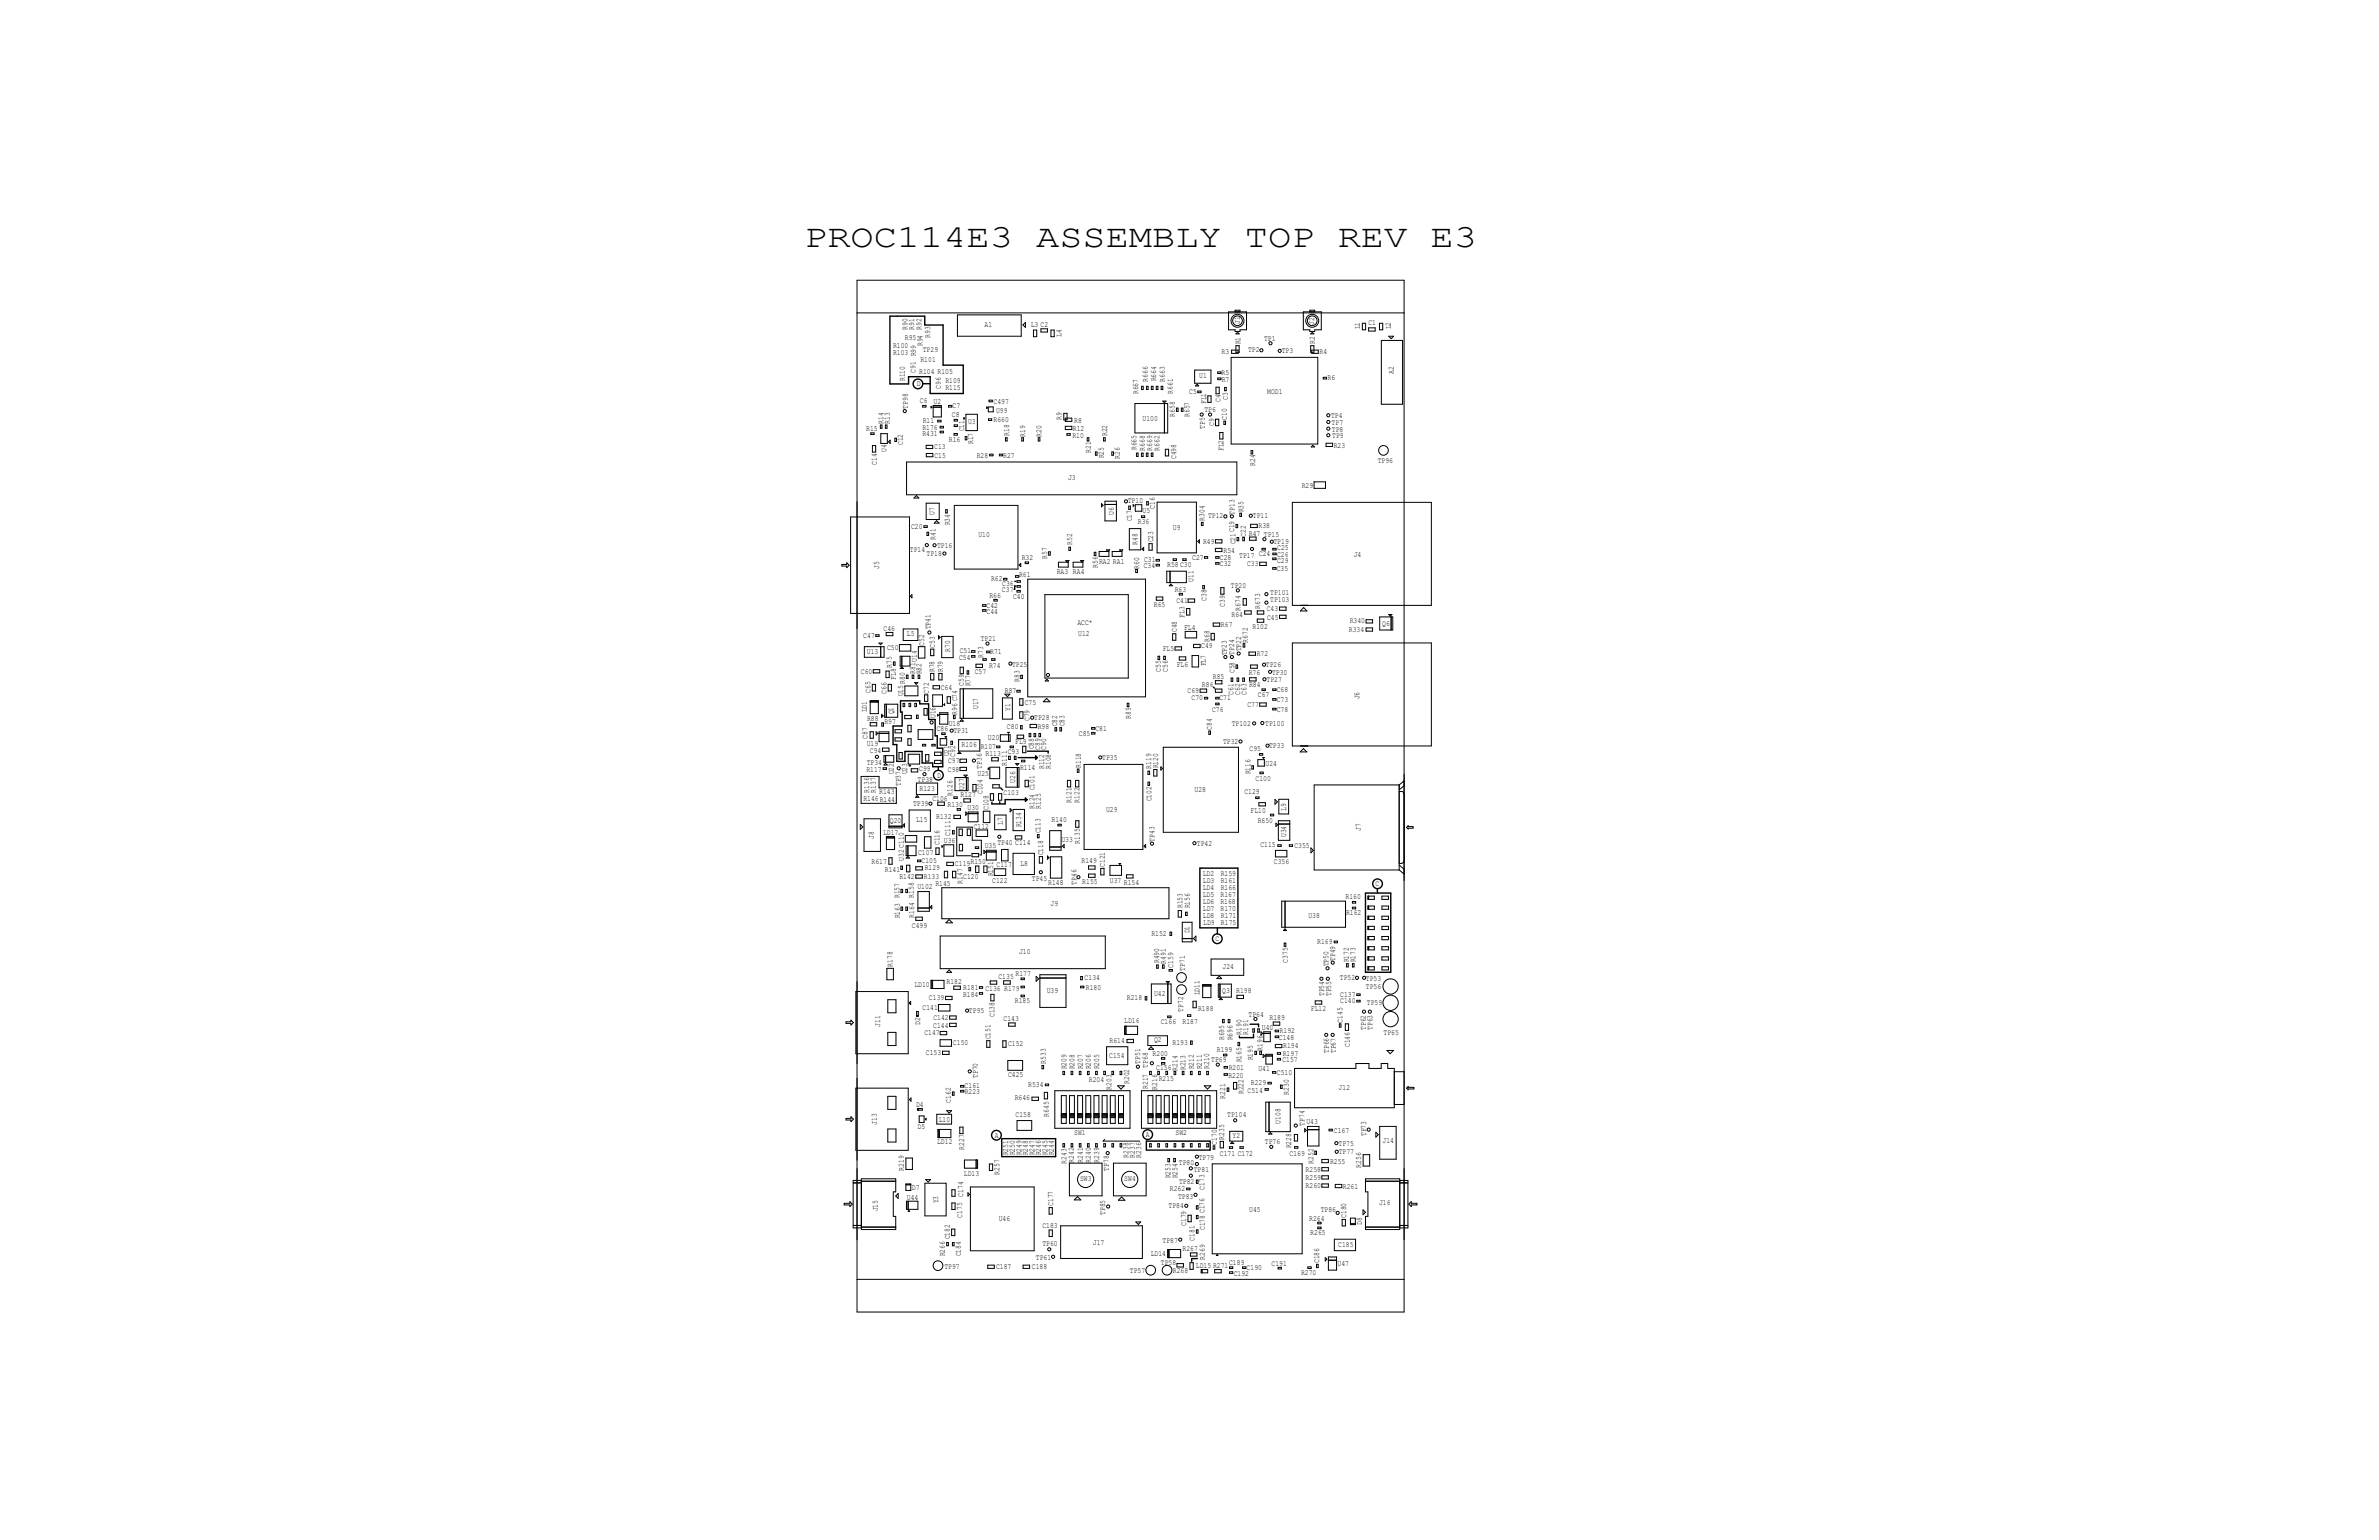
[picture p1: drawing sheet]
<svg xmlns="http://www.w3.org/2000/svg" width="432mm" height="279mm" viewBox="0 0 432 279" stroke-linecap="round" stroke-linejoin="round" font-family="sans-serif">
<defs><g id="words">
<g font-size="5.8">
<text x="146" y="44.9">PROC114E3</text>
<text x="188.1" y="44.9">ASSEMBLY</text>
<text x="226" y="44.9">TOP</text>
<text x="242.8" y="44.9">REV</text>
<text x="259.7" y="44.9">E3</text>
</g>
<g font-size="1.5">
<text x="164.7" y="59.8" transform="rotate(-90 164.7 59.8)">R90</text>
<text x="165.9" y="59.8" transform="rotate(-90 165.9 59.8)">R91</text>
<text x="178.7" y="59.4">A1</text>
<text x="187.1" y="59.4">L3 C2</text>
<text x="225" y="58.8" transform="rotate(-90 225 58.8)">J1</text>
<text x="238.5" y="58.9" transform="rotate(-90 238.5 58.9)">J2</text>
<text x="246.8" y="59.8" transform="rotate(-90 246.8 59.8)">L1</text>
<text x="248.4" y="59">C1</text>
<text x="252.4" y="59.8" transform="rotate(-90 252.4 59.8)">L2</text>
<text x="162.1" y="63.2">R100</text>
<text x="162.1" y="64.4">R103</text>
<text x="164.2" y="61.8">R95</text>
<text x="167.1" y="65.6">R101</text>
<text x="167.4" y="62.8" transform="rotate(-90 167.4 62.8)">R94 R92</text>
<text x="167.5" y="63.9">TP29</text>
<text x="168.8" y="61.3" transform="rotate(-90 168.8 61.3)">R93</text>
<text x="192.6" y="61.1" transform="rotate(-90 192.6 61.1)">L4</text>
<text x="221.7" y="64.2">R3</text>
<text x="225.1" y="62.5" transform="rotate(-90 225.1 62.5)">R1</text>
<text x="226.5" y="63.9">TP2</text>
<text x="229.4" y="61.8">TP1</text>
<text x="232.6" y="64.1">TP3</text>
<text x="238.6" y="62.3" transform="rotate(-90 238.6 62.3)">R2</text>
<text x="239.5" y="64.3">R4</text>
<text x="164.2" y="69.2" transform="rotate(-90 164.2 69.2)">R110</text>
<text x="166.2" y="67.6" transform="rotate(-90 166.2 67.6)">C91 R99</text>
<text x="166.4" y="70.1">D</text>
<text x="166.9" y="67.8">R104 R105</text>
<text x="170.8" y="70.5" transform="rotate(-90 170.8 70.5)">C96</text>
<text x="171.6" y="70.7">R115</text>
<text x="171.6" y="69.4">R109</text>
<text x="206.6" y="71.5" transform="rotate(-90 206.6 71.5)">R667</text>
<text x="208.3" y="69.3" transform="rotate(-90 208.3 69.3)">R666</text>
<text x="209.9" y="69.2" transform="rotate(-90 209.9 69.2)">R664</text>
<text x="211.4" y="69.2" transform="rotate(-90 211.4 69.2)">R663</text>
<text x="212.9" y="71.5" transform="rotate(-90 212.9 71.5)">R661</text>
<text x="215.9" y="71.5">C5</text>
<text x="217.7" y="68.6">U1</text>
<text x="221.7" y="68.1">R5</text>
<text x="221.8" y="69.4">R7</text>
<text x="230" y="71.5">MOD1</text>
<text x="241" y="69">R6</text>
<text x="253" y="67.9" transform="rotate(-90 253 67.9)">A2</text>
<text x="160.4" y="76.9" transform="rotate(-90 160.4 76.9)">R14</text>
<text x="161.5" y="76.9" transform="rotate(-90 161.5 76.9)">R13</text>
<text x="164.8" y="74.1" transform="rotate(-90 164.8 74.1)">TP98</text>
<text x="167" y="73.1">C6</text>
<text x="167.4" y="78">R176</text>
<text x="167.5" y="76.8">R11</text>
<text x="169.4" y="73.3">U2</text>
<text x="172.8" y="75.6">C8</text>
<text x="172.9" y="74.1">C7</text>
<text x="175.7" y="76.9">U3</text>
<text x="180.3" y="76.5">R660</text>
<text x="180.3" y="73.2">C497</text>
<text x="180.8" y="74.8">U99</text>
<text x="192.6" y="76.2" transform="rotate(-90 192.6 76.2)">R9</text>
<text x="195" y="76.8">R8</text>
<text x="207.4" y="76.4">U100</text>
<text x="213.3" y="75.6" transform="rotate(-90 213.3 75.6)">R658</text>
<text x="215.9" y="75.7" transform="rotate(-90 215.9 75.7)">R657</text>
<text x="218.6" y="74.7">TP6</text>
<text x="218.7" y="77.8" transform="rotate(-90 218.7 77.8)">TP5</text>
<text x="218.9" y="73.3" transform="rotate(-90 218.9 73.3)">FL1</text>
<text x="220.4" y="77.3" transform="rotate(-90 220.4 77.3)">C9</text>
<text x="221.5" y="72.9" transform="rotate(-90 221.5 72.9)">C4</text>
<text x="222.7" y="76.2" transform="rotate(-90 222.7 76.2)">C10</text>
<text x="222.8" y="72.5" transform="rotate(-90 222.8 72.5)">C3</text>
<text x="241.6" y="75.8">TP4</text>
<text x="241.7" y="77">TP7</text>
<text x="157.2" y="78.2">R15</text>
<text x="160.9" y="82" transform="rotate(-90 160.9 82)">U4</text>
<text x="163.9" y="80.8" transform="rotate(-90 163.9 80.8)">C12</text>
<text x="167.4" y="79.1">R431</text>
<text x="169.6" y="81.5">C13</text>
<text x="169.6" y="83">C15</text>
<text x="172.2" y="80.2">R16</text>
<text x="175" y="78.3" transform="rotate(-90 175 78.3)">C11</text>
<text x="176.6" y="80.6" transform="rotate(-90 176.6 80.6)">R17</text>
<text x="177.3" y="83.1">R28</text>
<text x="182.1" y="83.1">R27</text>
<text x="183.2" y="79" transform="rotate(-90 183.2 79)">R18</text>
<text x="186.1" y="79.3" transform="rotate(-90 186.1 79.3)">R19</text>
<text x="189.1" y="79.3" transform="rotate(-90 189.1 79.3)">R20</text>
<text x="194.6" y="79.4">R10</text>
<text x="194.7" y="78.1">R12</text>
<text x="198" y="82.2" transform="rotate(-90 198 82.2)">R21</text>
<text x="200.4" y="83.2" transform="rotate(-90 200.4 83.2)">R25</text>
<text x="201" y="79.2" transform="rotate(-90 201 79.2)">R22</text>
<text x="203.2" y="83.3" transform="rotate(-90 203.2 83.3)">R26</text>
<text x="206.3" y="81.7" transform="rotate(-90 206.3 81.7)">R665</text>
<text x="207.8" y="81.8" transform="rotate(-90 207.8 81.8)">R668</text>
<text x="209.1" y="81.8" transform="rotate(-90 209.1 81.8)">R669</text>
<text x="210.4" y="81.7" transform="rotate(-90 210.4 81.7)">R662</text>
<text x="213.5" y="83.3" transform="rotate(-90 213.5 83.3)">C498</text>
<text x="222.1" y="81.9" transform="rotate(-90 222.1 81.9)">FL2</text>
<text x="241.7" y="78.3">TP8</text>
<text x="241.8" y="79.5">TP9</text>
<text x="242.1" y="81.3">R23</text>
<text x="250.1" y="83.9">TP96</text>
<text x="159.2" y="84.3" transform="rotate(-90 159.2 84.3)">C14</text>
<text x="193.9" y="87.1">J3</text>
<text x="227.8" y="84.6" transform="rotate(-90 227.8 84.6)">R24</text>
<text x="236.3" y="88.5">R29</text>
<text x="165.4" y="95.9">C20</text>
<text x="169.6" y="93.4" transform="rotate(-90 169.6 93.4)">U7</text>
<text x="172.4" y="95.3" transform="rotate(-90 172.4 95.3)">R34</text>
<text x="202.1" y="93.5" transform="rotate(-90 202.1 93.5)">U6</text>
<text x="204.7" y="91.3">TP10</text>
<text x="205.4" y="94.6" transform="rotate(-90 205.4 94.6)">C17</text>
<text x="206.5" y="95.1">R36</text>
<text x="207.4" y="93">U5</text>
<text x="209.6" y="92.3" transform="rotate(-90 209.6 92.3)">C16</text>
<text x="218.6" y="94.5" transform="rotate(-90 218.6 94.5)">R304</text>
<text x="219.3" y="94.1">TP12</text>
<text x="224.1" y="93.4" transform="rotate(-90 224.1 93.4)">TP13</text>
<text x="225.7" y="93" transform="rotate(-90 225.7 93)">R35</text>
<text x="227.4" y="94.1">TP11</text>
<text x="228.4" y="95.8">R38</text>
<text x="165.2" y="100.1">TP14</text>
<text x="168.2" y="100.8">TP18</text>
<text x="169.8" y="98" transform="rotate(-90 169.8 98)">R41</text>
<text x="170.1" y="99.3">TP16</text>
<text x="177.6" y="97.5">U10</text>
<text x="185.4" y="101.6">R32</text>
<text x="190.1" y="101.4" transform="rotate(-90 190.1 101.4)">R57</text>
<text x="194.6" y="98.9" transform="rotate(-90 194.6 98.9)">R52</text>
<text x="206.4" y="98.9" transform="rotate(-90 206.4 98.9)">R48</text>
<text x="207.6" y="101.9">C31</text>
<text x="209.3" y="98.4" transform="rotate(-90 209.3 98.4)">C23</text>
<text x="212.9" y="96.1">U9</text>
<text x="216.4" y="101.6">C27</text>
<text x="218.4" y="98.6">R49</text>
<text x="221.4" y="101.5">C28</text>
<text x="222.1" y="100.3">R54</text>
<text x="224.2" y="98.8" transform="rotate(-90 224.2 98.8)">C21C19</text>
<text x="224.9" y="101.2">TP17 C24</text>
<text x="226.1" y="97.4" transform="rotate(-90 226.1 97.4)">C22</text>
<text x="226.7" y="97.2">R47 TP15</text>
<text x="231.1" y="98.7">TP19</text>
<text x="231.8" y="101">C26</text>
<text x="231.8" y="99.8">C25</text>
<text x="245.7" y="101">J4</text>
<text x="159.6" y="103.3" transform="rotate(-90 159.6 103.3)">J5</text>
<text x="179.9" y="105.5">R62</text>
<text x="181.9" y="107.5">C37</text>
<text x="181.9" y="106.3">C36</text>
<text x="185" y="104.7">R61</text>
<text x="191.8" y="104.2">RA3 RA4</text>
<text x="199.3" y="103.1" transform="rotate(-90 199.3 103.1)">R56</text>
<text x="199.5" y="102.3">RA2 RA1</text>
<text x="206.8" y="103.2" transform="rotate(-90 206.8 103.2)">R60</text>
<text x="207.6" y="103.1">C34</text>
<text x="211.9" y="102.9">R58C30</text>
<text x="213.2" y="107.4">R63</text>
<text x="216.6" y="105.6" transform="rotate(-90 216.6 105.6)">U11</text>
<text x="221.4" y="102.7">C32</text>
<text x="223.4" y="106.6">TP20</text>
<text x="226.4" y="102.7">C33</text>
<text x="230.5" y="107.9">TP101</text>
<text x="231.7" y="103.6">C35</text>
<text x="231.8" y="102.2">C29</text>
<text x="179.1" y="110.3">C42</text>
<text x="179.1" y="111.5">C44</text>
<text x="179.6" y="108.5">R66</text>
<text x="183.9" y="108.6">C40</text>
<text x="195.6" y="113.5">ACC*</text>
<text x="209.4" y="110.1">R65</text>
<text x="213.5" y="109.5">C41</text>
<text x="215" y="112" transform="rotate(-90 215 112)">FL3</text>
<text x="219" y="109.1" transform="rotate(-90 219 109.1)">C38</text>
<text x="221.6" y="113.7">R67</text>
<text x="222.3" y="110" transform="rotate(-90 222.3 110)">C39</text>
<text x="223.5" y="111.9">R64</text>
<text x="225.1" y="110.8" transform="rotate(-90 225.1 110.8)">R674</text>
<text x="228.7" y="110.5" transform="rotate(-90 228.7 110.5)">R673</text>
<text x="229.9" y="110.8">C43</text>
<text x="230" y="112.4">C45</text>
<text x="230.5" y="109.3">TP103</text>
<text x="245" y="113.1">R340</text>
<text x="250.9" y="113.6">Q6</text>
<text x="156.7" y="115.7">C47</text>
<text x="157.3" y="118.7">U13</text>
<text x="160.4" y="114.4">C46</text>
<text x="161" y="117.9">C50</text>
<text x="164.6" y="115.5">L5</text>
<text x="167.8" y="117.1" transform="rotate(-90 167.8 117.1)">C52</text>
<text x="168.9" y="114.2" transform="rotate(-90 168.9 114.2)">TP41</text>
<text x="169.7" y="117.6" transform="rotate(-90 169.7 117.6)">C53</text>
<text x="172.5" y="118.3" transform="rotate(-90 172.5 118.3)">R70</text>
<text x="174.1" y="119.8">C54</text>
<text x="174.2" y="118.5">C51</text>
<text x="178" y="116.3">TP21</text>
<text x="178.5" y="119.3" transform="rotate(-90 178.5 119.3)">R73</text>
<text x="179.7" y="118.7">R71</text>
<text x="195.7" y="115.3">U12</text>
<text x="211.1" y="118">FL5</text>
<text x="213.6" y="114.7" transform="rotate(-90 213.6 114.7)">C48</text>
<text x="214.9" y="114.3">FL4</text>
<text x="218" y="117.6">C49</text>
<text x="219.5" y="116.4" transform="rotate(-90 219.5 116.4)">R68</text>
<text x="222.7" y="118.9" transform="rotate(-90 222.7 118.9)">TP23</text>
<text x="224" y="118.8" transform="rotate(-90 224 118.8)">TP24</text>
<text x="225.3" y="118.2" transform="rotate(-90 225.3 118.2)">TP22</text>
<text x="226.5" y="116.6" transform="rotate(-90 226.5 116.6)">R672</text>
<text x="227.4" y="114.1">R102</text>
<text x="228.1" y="119.1">R72</text>
<text x="244.8" y="114.7">R334</text>
<text x="156.3" y="122.2">C60</text>
<text x="158" y="125.8" transform="rotate(-90 158 125.8)">C65</text>
<text x="160.9" y="125.8" transform="rotate(-90 160.9 125.8)">C66</text>
<text x="161.9" y="121.2" transform="rotate(-90 161.9 121.2)">R75</text>
<text x="162.6" y="123.4" transform="rotate(-90 162.6 123.4)">FL8</text>
<text x="166.1" y="122.3" transform="rotate(-90 166.1 122.3)">R81U14</text>
<text x="167.3" y="122.4" transform="rotate(-90 167.3 122.4)">R82</text>
<text x="168.6" y="125.8" transform="rotate(-90 168.6 125.8)">C72</text>
<text x="169.6" y="122" transform="rotate(-90 169.6 122)">R78</text>
<text x="170.8" y="125.1">C64</text>
<text x="171.1" y="122" transform="rotate(-90 171.1 122)">R79</text>
<text x="175" y="124.5" transform="rotate(-90 175 124.5)">C59</text>
<text x="176.2" y="124.5" transform="rotate(-90 176.2 124.5)">R77</text>
<text x="176.9" y="122.3">C57</text>
<text x="179.5" y="121.1">R74</text>
<text x="182.4" y="125.7">R87</text>
<text x="183.7" y="120.9">TP25</text>
<text x="185" y="123.7" transform="rotate(-90 185 123.7)">R83</text>
<text x="210.7" y="121.9" transform="rotate(-90 210.7 121.9)">C55</text>
<text x="211.9" y="121.9" transform="rotate(-90 211.9 121.9)">C56</text>
<text x="213.6" y="121">FL6</text>
<text x="215.6" y="125.7">C69</text>
<text x="218.2" y="124.6">R86</text>
<text x="218.9" y="120.9" transform="rotate(-90 218.9 120.9)">FL7</text>
<text x="220.1" y="123.2">R85</text>
<text x="224.1" y="122.2" transform="rotate(-90 224.1 122.2)">C58</text>
<text x="226.7" y="122.4">R76</text>
<text x="226.7" y="124.7">R84</text>
<text x="229.8" y="121.1">TP26</text>
<text x="229.9" y="123.7">TP27</text>
<text x="230.9" y="122.5">TP30</text>
<text x="231.7" y="125.6">C68</text>
<text x="157.3" y="129.3" transform="rotate(-90 157.3 129.3)">LD1</text>
<text x="157.4" y="130.8">R88</text>
<text x="160.5" y="131.4">R97</text>
<text x="162.2" y="129.6" transform="rotate(-90 162.2 129.6)">Q1</text>
<text x="163.9" y="126.3" transform="rotate(-90 163.9 126.3)">U15R80</text>
<text x="169.8" y="130.3" transform="rotate(-90 169.8 130.3)">U16</text>
<text x="172.2" y="131.7">U18</text>
<text x="173.7" y="129.7" transform="rotate(-90 173.7 129.7)">R96 C74</text>
<text x="177.5" y="128.7" transform="rotate(-90 177.5 128.7)">U17</text>
<text x="183.4" y="129" transform="rotate(-90 183.4 129)">Y1</text>
<text x="186" y="128">C75</text>
<text x="186.9" y="130.9" transform="rotate(-90 186.9 130.9)">C79</text>
<text x="187.7" y="130.7">TP28</text>
<text x="191.9" y="131.8" transform="rotate(-90 191.9 131.8)">C82</text>
<text x="193.2" y="131.8" transform="rotate(-90 193.2 131.8)">C83</text>
<text x="205.3" y="130.4" transform="rotate(-90 205.3 130.4)">R89</text>
<text x="216.3" y="127.1">C70</text>
<text x="220" y="129.1">C76</text>
<text x="221.3" y="127.1">C71</text>
<text x="223.6" y="131.7">TP102</text>
<text x="223.9" y="126" transform="rotate(-90 223.9 126)">C61</text>
<text x="225.1" y="126.1" transform="rotate(-90 225.1 126.1)">C62</text>
<text x="226.3" y="126" transform="rotate(-90 226.3 126)">C63</text>
<text x="226.4" y="128.3">C77</text>
<text x="228.3" y="126.5">C67</text>
<text x="229.7" y="131.7">TP100</text>
<text x="231.7" y="127.3">C73</text>
<text x="231.7" y="129.1">C78</text>
<text x="246.7" y="126.9" transform="rotate(-90 246.7 126.9)">J6</text>
<text x="157.3" y="135.3">U19</text>
<text x="157.5" y="134" transform="rotate(-90 157.5 134)">C87</text>
<text x="157.9" y="136.7">C94</text>
<text x="170" y="132.6">C86 TP31</text>
<text x="172.3" y="137.2" transform="rotate(-90 172.3 137.2)">U21</text>
<text x="173.4" y="137.3" transform="rotate(-90 173.4 137.3)">C92</text>
<text x="174.5" y="135.6">R106</text>
<text x="178" y="135.9">R107</text>
<text x="178.9" y="137.2">R113</text>
<text x="179.3" y="134.3">U20</text>
<text x="182.8" y="132.3">C80</text>
<text x="182.9" y="136.8">C93</text>
<text x="184.3" y="135.1">FL9</text>
<text x="187.6" y="136" transform="rotate(-90 187.6 136)">C88</text>
<text x="188.4" y="132.2">R98</text>
<text x="188.8" y="136" transform="rotate(-90 188.8 136)">C89</text>
<text x="189.9" y="136" transform="rotate(-90 189.9 136)">C90</text>
<text x="195.8" y="133.6">C85</text>
<text x="198.8" y="132.5">C81</text>
<text x="200" y="137.9">TP35</text>
<text x="219.9" y="132.4" transform="rotate(-90 219.9 132.4)">C84</text>
<text x="222" y="134.9">TP32</text>
<text x="226.8" y="136.3">C95</text>
<text x="230.3" y="135.7">TP33</text>
<text x="157.2" y="140">R117</text>
<text x="157.3" y="138.8">TP34</text>
<text x="157.8" y="143.9" transform="rotate(-90 157.8 143.9)">R136</text>
<text x="159" y="143.9" transform="rotate(-90 159 143.9)">R137</text>
<text x="162.2" y="140.5" transform="rotate(-90 162.2 140.5)">U22</text>
<text x="163.5" y="142.6" transform="rotate(-90 163.5 142.6)">TP37</text>
<text x="164.7" y="140.5" transform="rotate(-90 164.7 140.5)">U23</text>
<text x="166.6" y="141.8">TP38</text>
<text x="166.8" y="140">C99</text>
<text x="166.9" y="143.6">R123</text>
<text x="170.1" y="141.1">D</text>
<text x="172" y="140">C98</text>
<text x="172.1" y="138.5">C97</text>
<text x="175" y="143.3" transform="rotate(-90 175 143.3)">U27</text>
<text x="177.4" y="140.9">U25</text>
<text x="178.2" y="139.5" transform="rotate(-90 178.2 139.5)">TP36</text>
<text x="182.8" y="138.9" transform="rotate(-90 182.8 138.9)">R111</text>
<text x="184.2" y="142" transform="rotate(-90 184.2 142)">U26</text>
<text x="185.1" y="139.6">R114</text>
<text x="189.5" y="139.6" transform="rotate(-90 189.5 139.6)">R112</text>
<text x="190.8" y="139.5" transform="rotate(-90 190.8 139.5)">R108</text>
<text x="196.2" y="139.4" transform="rotate(-90 196.2 139.4)">R118</text>
<text x="209" y="139.5" transform="rotate(-90 209 139.5)">R119</text>
<text x="210.2" y="139.4" transform="rotate(-90 210.2 139.4)">R120</text>
<text x="216.8" y="143.7">U28</text>
<text x="226.9" y="140.5" transform="rotate(-90 226.9 140.5)">R116</text>
<text x="227.9" y="141.6">C100</text>
<text x="229.7" y="138.9">U24</text>
<text x="156.7" y="145.3">R146R144</text>
<text x="159.6" y="144.1">R143</text>
<text x="161.5" y="149.3">Q20</text>
<text x="165.7" y="146.2">TP39</text>
<text x="166.3" y="149.2">L15</text>
<text x="169.2" y="145.3">C106</text>
<text x="169.9" y="148.6">R132</text>
<text x="172" y="146.5">R130</text>
<text x="172.9" y="144.3" transform="rotate(-90 172.9 144.3)">R126</text>
<text x="174.4" y="144.7">R127</text>
<text x="175.6" y="146.9">U30</text>
<text x="178.3" y="144.1" transform="rotate(-90 178.3 144.1)">C104</text>
<text x="179.4" y="147" transform="rotate(-90 179.4 147)">C108</text>
<text x="182" y="149.7" transform="rotate(-90 182 149.7)">L7</text>
<text x="182.1" y="144.2">C103</text>
<text x="187.7" y="146.8" transform="rotate(-90 187.7 146.8)">R124 C101</text>
<text x="188.9" y="146.7" transform="rotate(-90 188.9 146.7)">R125</text>
<text x="190.9" y="149.2">R140</text>
<text x="194.5" y="145.6" transform="rotate(-90 194.5 145.6)">R121</text>
<text x="195.9" y="145.7" transform="rotate(-90 195.9 145.7)">R122</text>
<text x="200.8" y="147.3">U29</text>
<text x="209" y="145.4" transform="rotate(-90 209 145.4)">C102</text>
<text x="225.9" y="144.1">C129</text>
<text x="227" y="147.6">FL10</text>
<text x="228.3" y="149.2">R650</text>
<text x="233.4" y="147.2" transform="rotate(-90 233.4 147.2)">L9</text>
<text x="158.6" y="152.2" transform="rotate(-90 158.6 152.2)">J8</text>
<text x="160.3" y="151.4">LD17</text>
<text x="166.6" y="155.1">C107</text>
<text x="170.5" y="153.4" transform="rotate(-90 170.5 153.4)">C116</text>
<text x="171.3" y="152.9">U36</text>
<text x="172.5" y="151.6" transform="rotate(-90 172.5 151.6)">C111</text>
<text x="176.7" y="150.3">C112</text>
<text x="178.7" y="153.9">U35</text>
<text x="181" y="153.3">TP40 C114</text>
<text x="185.4" y="150.1" transform="rotate(-90 185.4 150.1)">R134</text>
<text x="188.8" y="151.2" transform="rotate(-90 188.8 151.2)">C113</text>
<text x="189.4" y="155.2" transform="rotate(-90 189.4 155.2)">C118</text>
<text x="192.7" y="152.8">U33</text>
<text x="196" y="153.1" transform="rotate(-90 196 153.1)">R135</text>
<text x="209.5" y="152.8" transform="rotate(-90 209.5 152.8)">TP43</text>
<text x="217.3" y="153.4">TP42</text>
<text x="228.8" y="153.6">C115</text>
<text x="233.5" y="151.9" transform="rotate(-90 233.5 151.9)">U34</text>
<text x="234.9" y="153.8">C355</text>
<text x="247" y="150.8" transform="rotate(-90 247 150.8)">J7</text>
<text x="158.2" y="156.7">R617</text>
<text x="160.6" y="158.2">R141</text>
<text x="163.2" y="159.4">R142</text>
<text x="164" y="156.1" transform="rotate(-90 164 156.1)">U32C110</text>
<text x="166.5" y="161.4">U102</text>
<text x="167.3" y="156.6">C105</text>
<text x="167.7" y="159.4">R133</text>
<text x="167.9" y="157.9">R129</text>
<text x="169.8" y="160.7">R145</text>
<text x="173.3" y="157">C119R150</text>
<text x="174.7" y="160.3" transform="rotate(-90 174.7 160.3)">R147</text>
<text x="174.8" y="159.6">C120</text>
<text x="180.1" y="160.2">C122</text>
<text x="180.3" y="159" transform="rotate(-90 180.3 159)">R151</text>
<text x="180.9" y="157.3">C117</text>
<text x="185.2" y="157.1">L8</text>
<text x="187.3" y="159.8">TP45</text>
<text x="190.3" y="160.5">R148</text>
<text x="195.4" y="160.6" transform="rotate(-90 195.4 160.6)">TP46</text>
<text x="196.3" y="156.7">R149</text>
<text x="196.4" y="160.4">R155</text>
<text x="200.5" y="157.3" transform="rotate(-90 200.5 157.3)">C121</text>
<text x="201.5" y="160.1">U37</text>
<text x="204" y="160.5">R154</text>
<text x="218.3" y="161.4">LD4</text>
<text x="218.3" y="158.9">LD2</text>
<text x="218.3" y="160.2">LD3</text>
<text x="221.6" y="158.9">R159</text>
<text x="221.6" y="160.2">R161</text>
<text x="221.6" y="161.5">R166</text>
<text x="231.2" y="156.8">C356</text>
<text x="249.7" y="160.8">C</text>
<text x="163.3" y="166.6" transform="rotate(-90 163.3 166.6)">R163 R157</text>
<text x="165.9" y="166.5" transform="rotate(-90 165.9 166.5)">R164 R158</text>
<text x="190.7" y="164.3">J9</text>
<text x="214.6" y="164.8" transform="rotate(-90 214.6 164.8)">R153</text>
<text x="215.9" y="164.8" transform="rotate(-90 215.9 164.8)">R156</text>
<text x="218.3" y="162.7">LD5</text>
<text x="218.3" y="166.6">LD8</text>
<text x="218.3" y="165.2">LD7</text>
<text x="218.3" y="164">LD6</text>
<text x="218.4" y="167.8">LD9</text>
<text x="221.5" y="164">R168</text>
<text x="221.6" y="162.8">R167</text>
<text x="221.6" y="165.3">R170</text>
<text x="221.6" y="166.6">R171</text>
<text x="221.6" y="167.9">R175</text>
<text x="237.5" y="166.5">U38</text>
<text x="244.2" y="163.2">R160</text>
<text x="244.3" y="166.1">R162</text>
<text x="165.5" y="168.4">C499</text>
<text x="185" y="173.1">J10</text>
<text x="209" y="169.8">R152</text>
<text x="215.9" y="169.4" transform="rotate(-90 215.9 169.4)">D1</text>
<text x="220.6" y="170.8">C</text>
<text x="239.1" y="171.3">R169</text>
<text x="162" y="175.4" transform="rotate(-90 162 175.4)">R178</text>
<text x="166" y="179">LD10</text>
<text x="171.8" y="178.6">R182</text>
<text x="174.8" y="179.6">R181</text>
<text x="178.9" y="179.8">C136 R179</text>
<text x="181.2" y="177.6">C135</text>
<text x="184.3" y="177.1">R177</text>
<text x="196.9" y="177.8">C134</text>
<text x="197.1" y="179.6">R180</text>
<text x="210.4" y="174.8" transform="rotate(-90 210.4 174.8)">R490</text>
<text x="211.6" y="174.8" transform="rotate(-90 211.6 174.8)">R491</text>
<text x="213" y="175.6" transform="rotate(-90 213 175.6)">C159</text>
<text x="215" y="176.1" transform="rotate(-90 215 176.1)">TP71</text>
<text x="221.9" y="175.9">J24</text>
<text x="233.8" y="174.7" transform="rotate(-90 233.8 174.7)">C375</text>
<text x="241.2" y="175.3" transform="rotate(-90 241.2 175.3)">TP50</text>
<text x="242.3" y="174.4" transform="rotate(-90 242.3 174.4)">TP49</text>
<text x="243.2" y="177.8">TP52</text>
<text x="244.8" y="174.6" transform="rotate(-90 244.8 174.6)">R172</text>
<text x="246" y="174.6" transform="rotate(-90 246 174.6)">R173</text>
<text x="247.9" y="179.5">TP56</text>
<text x="247.9" y="177.9">TP53</text>
<text x="167" y="186" transform="rotate(-90 167 186)">D2</text>
<text x="167.4" y="183.3">C141</text>
<text x="168.6" y="181.5">C139</text>
<text x="169.4" y="185">C142</text>
<text x="174.8" y="180.9">R184</text>
<text x="175.9" y="183.8">TP95</text>
<text x="180.5" y="184.6" transform="rotate(-90 180.5 184.6)">C138</text>
<text x="182.1" y="185.3">C143</text>
<text x="184.2" y="182">R185</text>
<text x="190" y="180.1">U39</text>
<text x="204" y="185.7">LD16</text>
<text x="204.5" y="181.5">R218</text>
<text x="209.5" y="180.8">U42</text>
<text x="210.7" y="185.9">C166</text>
<text x="214.6" y="185.7">R187</text>
<text x="214.8" y="183.6" transform="rotate(-90 214.8 183.6)">TP72</text>
<text x="217.5" y="183.4">R188</text>
<text x="217.7" y="180.6" transform="rotate(-90 217.7 180.6)">LD11</text>
<text x="221.8" y="180.2">Q3</text>
<text x="224.4" y="180.1">R198</text>
<text x="226.6" y="184.5">TP64</text>
<text x="230.4" y="185.1">R189</text>
<text x="237.9" y="183.4">FL12</text>
<text x="240.4" y="180.8" transform="rotate(-90 240.4 180.8)">TP54</text>
<text x="241.6" y="180.8" transform="rotate(-90 241.6 180.8)">TP55</text>
<text x="243.2" y="182.1">C140</text>
<text x="243.3" y="180.9">C137</text>
<text x="243.7" y="185.5" transform="rotate(-90 243.7 185.5)">C145</text>
<text x="248.1" y="182.3">TP59</text>
<text x="159.8" y="186.3" transform="rotate(-90 159.8 186.3)">J11</text>
<text x="167.8" y="187.8">C147</text>
<text x="168" y="191.4">C153</text>
<text x="169.4" y="186.5">C144</text>
<text x="173" y="189.7">C150</text>
<text x="179.8" y="188.6" transform="rotate(-90 179.8 188.6)">C151</text>
<text x="183" y="189.8">C152</text>
<text x="201.3" y="191.9">C154</text>
<text x="201.4" y="189.2">R614</text>
<text x="209.2" y="191.5">R200</text>
<text x="209.5" y="189.1">Q2</text>
<text x="212.8" y="189.7">R193</text>
<text x="220.9" y="190.9">R199</text>
<text x="222.2" y="188.7" transform="rotate(-90 222.2 188.7)">R695</text>
<text x="223.7" y="188.8" transform="rotate(-90 223.7 188.8)">R696</text>
<text x="225.3" y="187.8" transform="rotate(-90 225.3 187.8)">R190</text>
<text x="226.6" y="187.8" transform="rotate(-90 226.6 187.8)">R191</text>
<text x="229" y="186.9">U40</text>
<text x="229.2" y="190.6" transform="rotate(-90 229.2 190.6)">R196</text>
<text x="232.1" y="188.6">C148</text>
<text x="232.3" y="187.5">R192</text>
<text x="232.8" y="191.5">R197</text>
<text x="232.9" y="190.2">R194</text>
<text x="241.2" y="191.1" transform="rotate(-90 241.2 191.1)">TP66</text>
<text x="242.5" y="191.1" transform="rotate(-90 242.5 191.1)">TP67</text>
<text x="245" y="190" transform="rotate(-90 245 190)">C146</text>
<text x="247.9" y="186.9" transform="rotate(-90 247.9 186.9)">TP62</text>
<text x="249.1" y="186.9" transform="rotate(-90 249.1 186.9)">TP63</text>
<text x="251.1" y="187.7">TP65</text>
<text x="175.1" y="197.4">C161</text>
<text x="177.5" y="195.6" transform="rotate(-90 177.5 195.6)">TP70</text>
<text x="183" y="195.5">C425</text>
<text x="186.6" y="197.1">R534</text>
<text x="189.8" y="193" transform="rotate(-90 189.8 193)">R533</text>
<text x="193.5" y="194" transform="rotate(-90 193.5 194)">R209</text>
<text x="195" y="194" transform="rotate(-90 195 194)">R208</text>
<text x="196.5" y="194" transform="rotate(-90 196.5 194)">R207</text>
<text x="197.6" y="196.3">R204</text>
<text x="198" y="194" transform="rotate(-90 198 194)">R206</text>
<text x="199.5" y="194" transform="rotate(-90 199.5 194)">R205</text>
<text x="201.7" y="197.7" transform="rotate(-90 201.7 197.7)">R203</text>
<text x="205" y="196.7" transform="rotate(-90 205 196.7)">R202</text>
<text x="206.9" y="193" transform="rotate(-90 206.9 193)">TP51</text>
<text x="208.3" y="193.7" transform="rotate(-90 208.3 193.7)">TP68</text>
<text x="208.4" y="197.6" transform="rotate(-90 208.4 197.6)">R217</text>
<text x="209.9" y="194.1">C156</text>
<text x="210" y="197.7" transform="rotate(-90 210 197.7)">R216</text>
<text x="210.3" y="196.2">R215</text>
<text x="213.7" y="194.2" transform="rotate(-90 213.7 194.2)">R214</text>
<text x="215.2" y="194.2" transform="rotate(-90 215.2 194.2)">R213</text>
<text x="216.7" y="194" transform="rotate(-90 216.7 194)">R212</text>
<text x="218.2" y="194" transform="rotate(-90 218.2 194)">R211</text>
<text x="219.5" y="193.9" transform="rotate(-90 219.5 193.9)">R210</text>
<text x="219.8" y="192.7">TP69</text>
<text x="223" y="195.5">R220</text>
<text x="223" y="194.2">R201</text>
<text x="225.3" y="192.8" transform="rotate(-90 225.3 192.8)">R165</text>
<text x="227" y="196.8">R229</text>
<text x="227.4" y="192.4" transform="rotate(-90 227.4 192.4)">R195</text>
<text x="228.4" y="194.4">U41</text>
<text x="231.8" y="195.1">C510</text>
<text x="232.8" y="192.8">C157</text>
<text x="243" y="197.7">J12</text>
<text x="166.3" y="200.9">D4</text>
<text x="170.4" y="203.5">L10</text>
<text x="172.6" y="200.1" transform="rotate(-90 172.6 200.1)">C162</text>
<text x="175.1" y="198.5">R223</text>
<text x="184.2" y="199.6">R646</text>
<text x="184.3" y="202.7">C158</text>
<text x="190.4" y="202.6" transform="rotate(-90 190.4 202.6)">R645</text>
<text x="222.4" y="199.3" transform="rotate(-90 222.4 199.3)">R221</text>
<text x="222.8" y="202.7">TP104</text>
<text x="225.7" y="198.5" transform="rotate(-90 225.7 198.5)">R222</text>
<text x="226.4" y="198.3">C514</text>
<text x="232.4" y="203.9" transform="rotate(-90 232.4 203.9)">U108</text>
<text x="233.9" y="198.6" transform="rotate(-90 233.9 198.6)">R230</text>
<text x="237.1" y="203.8">U43</text>
<text x="159.2" y="204.1" transform="rotate(-90 159.2 204.1)">J13</text>
<text x="166.6" y="204.9">D5</text>
<text x="170.1" y="207.6">LD12</text>
<text x="175" y="208.6" transform="rotate(-90 175 208.6)">R227</text>
<text x="180.6" y="206.4">A</text>
<text x="183" y="209.6" transform="rotate(-90 183 209.6)">R251</text>
<text x="184.2" y="209.6" transform="rotate(-90 184.2 209.6)">R250</text>
<text x="185.4" y="209.6" transform="rotate(-90 185.4 209.6)">R249</text>
<text x="186.6" y="209.6" transform="rotate(-90 186.6 209.6)">R248</text>
<text x="187.7" y="209.6" transform="rotate(-90 187.7 209.6)">R247</text>
<text x="188.9" y="209.6" transform="rotate(-90 188.9 209.6)">R246</text>
<text x="190.1" y="209.6" transform="rotate(-90 190.1 209.6)">R245</text>
<text x="191.3" y="209.6" transform="rotate(-90 191.3 209.6)">R244</text>
<text x="195" y="205.9">SW1</text>
<text x="208" y="206.3">A</text>
<text x="213.4" y="206">SW2</text>
<text x="220.8" y="207.7" transform="rotate(-90 220.8 207.7)">C170</text>
<text x="221.4" y="209.7">C171 C172</text>
<text x="222.2" y="206.8" transform="rotate(-90 222.2 206.8)">R235</text>
<text x="223.7" y="206.4">Y2</text>
<text x="229.6" y="207.6">TP76</text>
<text x="234.1" y="209.7">C169</text>
<text x="234.3" y="208.3" transform="rotate(-90 234.3 208.3)">R228</text>
<text x="236.7" y="204.3" transform="rotate(-90 236.7 204.3)">TP74</text>
<text x="242.1" y="205.5">C167</text>
<text x="243" y="207.8">TP75</text>
<text x="243" y="209.4">TP77</text>
<text x="248" y="206.1" transform="rotate(-90 248 206.1)">TP73</text>
<text x="250.9" y="207.4">J14</text>
<text x="164" y="212.4" transform="rotate(-90 164 212.4)">R219</text>
<text x="165.5" y="216">D7</text>
<text x="175" y="213.3">LD13</text>
<text x="181.4" y="213.1" transform="rotate(-90 181.4 213.1)">R257</text>
<text x="193.5" y="211.1" transform="rotate(-90 193.5 211.1)">R243</text>
<text x="194.9" y="210.9" transform="rotate(-90 194.9 210.9)">R242</text>
<text x="196" y="214.3">SW3</text>
<text x="196.5" y="210.9" transform="rotate(-90 196.5 210.9)">R241</text>
<text x="198" y="210.9" transform="rotate(-90 198 210.9)">R240</text>
<text x="199.5" y="210.9" transform="rotate(-90 199.5 210.9)">R239</text>
<text x="201.3" y="212.4" transform="rotate(-90 201.3 212.4)">TP78</text>
<text x="204.1" y="214.3">SW4</text>
<text x="204.8" y="210.1" transform="rotate(-90 204.8 210.1)">R238</text>
<text x="206" y="210.1" transform="rotate(-90 206 210.1)">R237</text>
<text x="207.1" y="210.1" transform="rotate(-90 207.1 210.1)">R236</text>
<text x="212.4" y="213.8" transform="rotate(-90 212.4 213.8)">R253</text>
<text x="213.7" y="213.8" transform="rotate(-90 213.7 213.8)">R254</text>
<text x="214" y="211.4">TP80</text>
<text x="214" y="214.8">TP82</text>
<text x="216.7" y="212.7">TP81</text>
<text x="217.6" y="210.4">TP79</text>
<text x="218.6" y="215.9" transform="rotate(-90 218.6 215.9)">C173</text>
<text x="237" y="214">R259</text>
<text x="237" y="212.6">R258</text>
<text x="237" y="215.5">R260</text>
<text x="238.4" y="211.2" transform="rotate(-90 238.4 211.2)">R252</text>
<text x="241.4" y="211.1">R255</text>
<text x="243.7" y="215.6">R261</text>
<text x="247.1" y="211.9" transform="rotate(-90 247.1 211.9)">R256</text>
<text x="159.3" y="219.8" transform="rotate(-90 159.3 219.8)">J15</text>
<text x="164.6" y="217.7">U44</text>
<text x="170.3" y="218.3" transform="rotate(-90 170.3 218.3)">Y3</text>
<text x="174.7" y="220.9" transform="rotate(-90 174.7 220.9)">C175 C174</text>
<text x="181.3" y="221.4">U46</text>
<text x="191.2" y="218.8" transform="rotate(-90 191.2 218.8)">C177</text>
<text x="200.6" y="220.5" transform="rotate(-90 200.6 220.5)">TP85</text>
<text x="212.1" y="219.1">TP84</text>
<text x="212.3" y="216">R262</text>
<text x="213.8" y="217.5">TP83</text>
<text x="226.7" y="220">U45</text>
<text x="237.6" y="221.4">R264</text>
<text x="239.7" y="220">TP86</text>
<text x="244.3" y="221" transform="rotate(-90 244.3 221)">C180</text>
<text x="250.3" y="218.6">J16</text>
<text x="171.5" y="227.9" transform="rotate(-90 171.5 227.9)">R266</text>
<text x="172.4" y="224.9" transform="rotate(-90 172.4 224.9)">C182</text>
<text x="174.4" y="227.9" transform="rotate(-90 174.4 227.9)">C184</text>
<text x="189.2" y="226">TP60</text>
<text x="189.2" y="222.8">C183</text>
<text x="198.4" y="225.8">J17</text>
<text x="208.9" y="227.8">LD14</text>
<text x="211" y="225.4">TP87</text>
<text x="214.6" y="227">R267</text>
<text x="215.3" y="222.5" transform="rotate(-90 215.3 222.5)">C179</text>
<text x="216.8" y="225.1" transform="rotate(-90 216.8 225.1)">C181</text>
<text x="218.7" y="223.2" transform="rotate(-90 218.7 223.2)">C178 C176</text>
<text x="237.8" y="224.1">R265</text>
<text x="242.9" y="226.3">C185</text>
<text x="247.2" y="222.2" transform="rotate(-90 247.2 222.2)">D8</text>
<text x="171.4" y="230.3">TP97</text>
<text x="180.8" y="230.2">C187</text>
<text x="187.3" y="230.3">C188</text>
<text x="188" y="228.5">TP61</text>
<text x="205.1" y="230.9">TP57</text>
<text x="210.7" y="229.4">TP58</text>
<text x="212.9" y="231">R268</text>
<text x="217.1" y="230">LD15 R271</text>
<text x="218.7" y="228.5" transform="rotate(-90 218.7 228.5)">R269</text>
<text x="223.1" y="229.6">C189</text>
<text x="223.9" y="231.5">C192</text>
<text x="226.3" y="230.4">C190</text>
<text x="230.8" y="229.6">C191</text>
<text x="236.2" y="231.3">R270</text>
<text x="239.4" y="229.2" transform="rotate(-90 239.4 229.2)">C186</text>
<text x="242.8" y="229.7">U47</text>
</g>
</g></defs>
<g fill="none" stroke="#000" stroke-width=".18">
<path d="M155.6 50.8h99.2v187.2h-99.2zM155.6 56.8h99.2M173.8 57.1h11.6v3.9h-11.6zM186.1 58.5v.9l-.4-.5zM187.6 59.9h.6v1.2h-.6zM188.9 59.6h1.2v.6h-1.2zM190.8 59.9h.5v1.2h-.5zM223 56.6h3.3v3.2h-1.2v.3h-.9v-.3h-1.2zM224.2 56.6v-.3h.9v.3M236.6 56.6h3.2v3.2h-1.2v.3h-.9v-.3h-1.1zM237.7 56.6v-.3h.9v.3M247.3 58.7h.6v1.1h-.6z"/>
<path d="M248.4 59.5h1.2v.6h-1.2zM250.4 58.7h.6v1.1h-.6zM158.1 78.5h.5v.3h-.5zM159.8 77.1h.3v.6h-.3zM159.9 78.7h1.2v1.8h-1.2zM160.7 77.1h.3v.6h-.3zM161.6 79.9v.6l-.3-.3zM162.4 79.5h.3v.6h-.3zM167.5 73.6h.6v.3h-.6zM169 73.7l.1 .2-.1 .1zM169.4 73.9h1.5M169.4 73.6h1.5v2h-1.5z"/>
<path d="M170.2 76.2h.6v.3h-.6zM170.6 78.2h.6v.3h-.6zM170.6 77.3h.6v.3h-.6zM172.2 73.6h.6v.3h-.6zM173.2 78.7h.6v.3h-.6zM173.2 76.1h.6v.3h-.6zM173.2 77.1h.6v.3h-.6zM174.9 75.8l.2 .1-.2 .2zM175.2 79.2h.3v.6h-.3zM175.3 75.2h2.1v2.9h-2.1zM179.1 73.8l.1 .2-.1 .1zM179.4 73.8h.9v.9h-.9z"/>
<path d="M179.4 76h.6v.3h-.6zM179.5 72.6h.6v.3h-.6zM182.5 79.4h.3v.6h-.3zM185.5 79.4h.3v.6h-.3zM188.4 79.4h.3v.6h-.3zM193.1 75h.6v1.2h-.6zM193.4 77.3h1.1v.6h-1.1zM193.4 75.9h1.1v.6h-1.1zM193.7 78.7h.5v.3h-.5zM197.3 79.4h.3v.6h-.3zM200.3 79.4h.3v.6h-.3zM206 73.2h5.9v5.3h-5.9z"/>
<path d="M207.2 70.1h.3v.6h-.3zM208.1 70.1h.3v.6h-.3zM209 70.1h.3v.6h-.3zM209.9 70.1h.3v.6h-.3zM210.8 70.1h.3v.6h-.3zM211.1 72.8h.5l-.3 .3zM211.3 73.2v5.3M213.5 74h.3v.6h-.3zM214.4 74h.3v.6h-.3zM216.8 67.1h3v2.4h-3zM217.3 69.7l.3 .3h-.6zM217.4 71h.6v.2h-.6z"/>
<path d="M219.2 71.8h.6v1.2h-.6zM220.6 76.1h.6v1.1h-.6zM220.7 70.3h.6v1.1h-.6zM221 67.5h.6v.3h-.6zM221 68.6h.6v.3h-.6zM221.4 78.5h.6v1.2h-.6zM222.1 76.4h.3v.6h-.3zM222.3 70.3h.3v.6h-.3zM223.5 64.8h15.7v15.8h-15.7zM223.5 63.5h1.2v.6h-1.2zM224.3 62.7h.6v1.2h-.6zM224.6 60.3l.3 .3h-.6z"/>
<path d="M237.9 62.7h.6v1.2h-.6zM238.1 63.5h1.2v.6h-1.2zM238.2 60.3l.3 .3h-.6zM240.2 68.5h.6v.2h-.6zM250.7 61.8h3.9v11.5h-3.9zM252.1 61h.8l-.4 .4zM154.4 93.8h10.7v17.5h-10.7zM158.3 80.8h.6v1.2h-.6zM164.5 83.8h60v6h-60zM166.3 89.9l.5 .5h-.9zM167.7 95.4h.6v.3h-.6zM168.1 80.8h1.2v.6h-1.2z"/>
<path d="M168.1 91.3h2.4v3h-2.4zM168.1 82.3h1.2v.6h-1.2zM168.3 96.6h.3v.6h-.3zM169.6 94.9l.4-.4 .5 .4zM171.6 92.5h.3v.6h-.3zM173.2 91.7h11.6v11.6h-11.6zM179.6 82.4h.6v.3h-.6zM181.4 82.4h.6v.3h-.6zM194 99.3h.3v.6h-.3zM198.8 82h.3v.6h-.3zM199.9 91.4l.3 .3-.3 .3zM200.6 90.9h2v3.6h-2z"/>
<path d="M200.6 91.5h2M200.8 99.8h.6l-.3 .3zM201.8 82h.3v.6h-.3zM203.2 99.8h.6l-.3 .3zM204.9 91.8h.3v.6h-.3zM205 95.9h2.1v3.9h-2.1zM205.7 91.6l.1 .1-.1 .2zM206.1 91.6h1.1v1.2h-1.1zM206.3 82.2h.3v.6h-.3zM207.2 82.2h.3v.6h-.3zM207.2 93.6h.6v.3h-.6zM207.3 99.6l.3-.3v.6z"/>
<path d="M208.1 82.2h.3v.6h-.3zM208.1 91h.3v.6h-.3zM208.5 98.6h.6v1.2h-.6zM209 82.2h.3v.6h-.3zM210 91.1h7.1v9.2h-7.1zM211.5 81.5h.6v1.2h-.6zM217.7 97.9v.6l-.3-.3zM218.1 94.8h.3v.6h-.3zM220.6 99.5h1.2v.6h-1.2zM220.6 97.9h1.2v.6h-1.2zM224.3 95.1h.3v.6h-.3zM224.5 97.5h.3v.6h-.3z"/>
<path d="M225 93.1h.3v.6h-.3zM225.6 97.5h.3v.6h-.3zM226.8 97.4h1.2v.6h-1.2zM227 95.1h1.2v.6h-1.2zM227.1 81.7h.3v.7h-.3zM229.1 99.5h.6v.3h-.6zM231 99.5h.6v.3h-.6zM234.6 91.1h25.2v18.7h-25.2zM238 81.1l.3-.3 .3 .3zM238.5 87.4h2.1v1.2h-2.1zM240.7 80.4h1.2v.6h-1.2zM152.8 102.4h.9v-.3l.4 .5-.4 .4v-.3h-.9z"/>
<path d="M156.9 117.3h3.6v2h-3.6zM159 115.2h.6v.3h-.6zM159.5 116.7h.6l-.3 .3zM159.9 117.3v2M160.8 114.7h1.3v.6h-1.3zM163.2 116.9h2.1v1.2h-2.1zM163.4 119.1h1.8v1.7h-1.8zM163.7 119.1v1.7M163.9 114.1h2.7v2.1h-2.7zM165.2 108.2l.3-.3v.6zM166.7 117.3h1.2v2.1h-1.2zM168.9 117.8h.6v1.2h-.6z"/>
<path d="M170.3 115.3l.3 .3-.3 .3zM170.9 115.5h2.1v3.8h-2.1zM176.4 118.9h.6v.3h-.6zM176.4 118h.6v.3h-.6zM178.4 109.7h.5v.3h-.5zM178.4 110.6h.5v.3h-.5zM178.4 119.5h.6v.3h-.6zM179.1 118.1h.6v.3h-.6zM180 119.5h.6v.3h-.6zM180.4 108.8h.6v.3h-.6zM182.2 104.9h.6v.3h-.6zM184.3 104.4h.6v.3h-.6z"/>
<path d="M184.6 105.3h.6v.3h-.6zM184.6 106.2h.6v.3h-.6zM184.6 107.1h.6v.3h-.6zM185.3 102.2v.6l-.3-.3zM186.1 102h.6v.3h-.6zM186.5 105.1h21.4v21.3h-21.4zM189.7 107.9h15.1v15.1h-15.1zM190.3 100.1h.3v.6h-.3zM192.1 102h1.8v.9h-1.8zM193.4 101.7h.6l-.3 .3zM194.8 102h1.8v.9h-1.8zM196.1 101.7h.6l-.3 .3z"/>
<path d="M198.6 100.2h.3v.6h-.3zM199.5 100.1h1.8v.8h-1.8zM201.9 100.1h1.7v.8h-1.7zM206.1 103.3h.4v.6h-.4zM209.8 102.4h.6v.3h-.6zM209.8 101.5h.6v.3h-.6zM209.9 108.3h1.2v.6h-1.2zM210.2 119.1h.3v.6h-.3zM211.2 119.1h.3v.6h-.3zM211.8 103.6h3.5v2.1h-3.5zM212.4 103.6v2.1M212.5 106l.3 .3h-.6z"/>
<path d="M212.8 115h.6v1.2h-.6zM212.9 101.4h.6v.3h-.6zM213.3 117.3h1.2v.6h-1.2zM214 119.2h1.2v.6h-1.2zM214 107.7h.6v.2h-.6zM214.7 101.4h.6v.3h-.6zM215.1 114.6h2.1v1.1h-2.1zM215.4 110.4h.6v1.2h-.6zM215.6 108.7h1.2v.6h-1.2zM216.4 118.9h1.2v2.1h-1.2zM216.6 116.9h1.2v.6h-1.2zM218.3 106.2h.3v.6h-.3z"/>
<path d="M218.6 101h.6v.3h-.6zM219.8 114.9h.6v1.2h-.6zM220.2 113h1.2v.6h-1.2zM220.7 101h.6v.3h-.6zM220.7 102.1h.6v.3h-.6zM221.6 106.6h.6v1.2h-.6zM225.6 108.6h.6v1.2h-.6zM225.6 116.8h.3v.6h-.3zM225.9 110.8h1.2v.6h-1.2zM226.7 118.3h1.2v.6h-1.2zM228.2 110.8h1.2v.6h-1.2zM228.2 112.3h1.2v.6h-1.2z"/>
<path d="M228.6 102h1.2v.6h-1.2zM231 101.2h.6v.3h-.6zM231 103h.6v.3h-.6zM231 100.4h.6v.2h-.6zM232.2 110.1h1.2v.6h-1.2zM232.2 111.6h1.2v.6h-1.2zM234.6 116.6h25.2v18.7h-25.2zM236.6 110.2l.6 .6h-1.2zM247.9 112.4h1.2v.6h-1.2zM247.9 113.9h1.2v.6h-1.2zM250.4 111.9h2.4v2.4h-2.4zM252.1 111.5h.5l-.3 .3z"/>
<path d="M252.5 111.9v2.4M157.9 132.8h.6v1.1h-.6zM157.9 127.1h1.5v2.4h-1.5zM157.9 127.3h1.5M157.9 131.1h1.2v.6h-1.2zM157.9 127.4h1.5M158.3 124.2h.6v1.2h-.6zM158.5 121.5h1.2v.6h-1.2zM159 132.8l.3 .3-.3 .2zM159.6 132.8h1.7v1.8h-1.7zM159.6 133.1h1.7M160 129.6l.3 .3-.3 .3z"/>
<path d="M160.1 131.1h.3v.6h-.3zM160.2 135.7h1.2v.6h-1.2zM160.3 139.3h.6v.3h-.6zM160.4 137.1h1.8v1.2h-1.8zM160.4 138.8l.3-.3 .3 .3zM160.6 127.8h2.3v2.3h-2.3zM160.7 137.1v1.2M160.8 121.8h.6v1.1h-.6zM160.9 127.8v2.3M161.2 124.2h.6v1.2h-.6zM162.2 120.1h.3v.6h-.3zM162.5 132.4h1.1v.6h-1.1z"/>
<path d="M162.5 133.9h1.1v.6h-1.1zM163.2 136.5h.6v1.2h-.6zM163.4 121.3l.3-.3 .3 .3zM163.9 127.6h.3v.6h-.3zM164.2 129.8h1.2v.6h-1.2zM164.2 124.5h2.4v1.7h-2.4zM164.5 122.5h.3v.6h-.3zM164.8 131.6h.6v1.2h-.6zM164.8 134h.6v1.2h-.6zM164.8 136.8h2.1v1.8h-2.1zM165 139l.1-.2 .2 .2zM165 127.6h.3v.6h-.3z"/>
<path d="M165.4 139.5h1.2v.6h-1.2zM165.6 122.5h.3v.6h-.3zM166 123.8h.6l-.3 .3zM166.1 127.6h.2v.6h-.2zM166.3 129.8h.3v.5h-.3zM166.6 122.5h.3v.6h-.3zM166.6 132.4h2.7v1.8h-2.7zM167.4 135h.6v.3h-.6zM167.7 128.5h.6v1.3h-.6zM167.8 126.1h.6v1.2h-.6zM168 136.9h.6v1.2h-.6zM168.9 122.2h.6v1.2h-.6z"/>
<path d="M169.1 135h.6v.3h-.6zM169.3 126.1h1.8v2h-1.8zM169.4 124.4h1.1v.6h-1.1zM169.6 137.9h1.2v.6h-1.2zM169.6 136.5h1.2v.6h-1.2zM170.2 129.6l.1 .2-.1 .1zM170.4 122.2h.6v1.2h-.6zM170.6 129.3h1.4v2.1h-1.4zM170.6 129.6h1.4M170.6 134h1.2v1.2h-1.2zM170.9 133h.6v.3h-.6zM171.3 127.8l.2-.1v.3z"/>
<path d="M171.5 133.6h.3l-.1 .2zM171.9 126.4h.6v1.2h-.6zM172.6 134.5h.3v.6h-.3zM173.1 129.8h.3v.6h-.3zM173.8 136.7l.3-.3 .3 .3zM174 134.2h3.8v2.1h-3.8zM174.2 139.2h1.2v.6h-1.2zM174.2 137.7h1.2v.6h-1.2zM174.3 130.9l.3-.3 .3 .3zM174.3 121.1h.6v1.1h-.6zM174.3 125h5.9v5.3h-5.9zM174.9 125v5.3"/>
<path d="M175.5 121.7h.3v.6h-.3zM177.1 120.5h1.2v.6h-1.2zM179.4 139.3l.1 .2-.1 .1zM179.7 139.2h1.7v2.1h-1.7zM180 137.5h1.2v.5h-1.2zM180.9 135.4h.6v.3h-.6zM181.6 133.3h1.7v1.2h-1.7zM181.9 126.6h1.8v3.9h-1.8zM182.4 125.9h.9l-.4 .5zM182.6 139.3h2.4v3.5h-2.4zM182.9 132.9h.3l-.2 .1zM183 133.3v1.2"/>
<path d="M183.1 137.2h.3v.6h-.3zM183.3 135.4h.6v.3h-.6zM184.1 137.2h.3v.6h-.3zM184.3 138.5h.6l-.3 .3zM184.6 125.2h.6v.4h-.6zM184.6 133.4h1.2v.6h-1.2zM184.7 139.3v3.5M185.1 129.1h.6v1.2h-.6zM185.1 126.8h.6v1.2h-.6zM185.2 131.7h.3v.5h-.3zM185.3 122.5h.3v.6h-.3zM185.4 137.9h.6v.3h-.6z"/>
<path d="M185.6 135.4h.6v1.2h-.6zM186.8 133.1h.3v.6h-.3zM187 131.4h1.2v.6h-1.2zM187.7 133.1h.3v.6h-.3zM188.6 133.1h.3v.6h-.3zM189.4 127.3l.6-.6 .6 .6zM189.7 123.5l.3-.2 .3 .2zM191.5 132h.3v.6h-.3zM192.4 132h.3v.6h-.3zM195.5 139.5h.3v.6h-.3zM196.8 138.7h10.6v15.4h-10.6zM198.1 132h.6v.3h-.6z"/>
<path d="M198.1 132.9h.6v.3h-.6zM204.6 127.6h.3v.6h-.3zM208.4 139.9h.3v.6h-.3zM209.4 139.6h.6v1.2h-.6zM210.7 139.1l.3 .3-.3 .3zM211.1 135.6h13.7v15.4h-13.7zM217.8 125h1.2v.6h-1.2zM218.6 126.5h.6v.3h-.6zM219.4 132.6h.3v.6h-.3zM220.6 125h1.2v.6h-1.2zM220.6 123.5h1.2v.6h-1.2zM220.7 126.5h.6v.3h-.6z"/>
<path d="M220.7 127.6h.6v.3h-.6zM223.5 123h.3v.6h-.3zM224.3 120.6h.3v.6h-.3zM224.5 123h.3v.6h-.3zM225.6 123h.3v.6h-.3zM226.8 123h1.2v.5h-1.2zM227 120.6h1.2v.6h-1.2zM227.2 138.9h.3v.6h-.3zM228.3 137.8h1.2v1.2h-1.2zM228.6 136.7h.6v.3h-.6zM228.6 127.5h1.2v.6h-1.2zM229.1 125h.6v.3h-.6z"/>
<path d="M229.2 137.4h.3l-.2 .2zM231 125h.6v.3h-.6zM231 126.7h.6v.3h-.6zM231 128.5h.6v.3h-.6zM236 136.4l.6-.6 .6 .6zM156.1 149.6l.5 .4-.5 .5zM156.3 140.9h3.3v2h3.1v2.9h-6.4zM156.8 148.5h3v6h-3zM160.9 151.8h1.5v2.3h-1.5zM160.9 151.9h1.5M160.9 152.1h1.5M161.3 155.6h.6v1.2h-.6z"/>
<path d="M161.4 149.9h2.3M161.4 147.8h2.3v2.4h-2.3zM163.5 157.1h.3v.6h-.3zM163.9 149.8l.3-.3v.6zM164.3 151.6h2.1v1.2h-2.1zM164.5 155.7l.3-.3 .3 .3zM164.5 153.5h1.8v1.7h-1.8zM164.5 157h.6v1.2h-.6zM164.8 153.5v1.7M165 147h3.9v3.8h-3.9zM166.2 144.7l.3-.3 .3 .3zM166.2 157.2h1.2v.6h-1.2z"/>
<path d="M166.2 158.7h1.2v.6h-1.2zM166.3 142.1h3.9v2.1h-3.9zM166.5 156h.6v.3h-.6zM167.8 151.8h1.2v2.1h-1.2zM169.9 153.8h.6v1.2h-.6zM170.2 145.5h1.2v.6h-1.2zM171 153.4l.1 .2-.1 .1zM171.3 153.3h1.8v2h-1.8zM171.4 158.1h.6v1.2h-.6zM171.9 156.4h1.1v.6h-1.1zM172.9 150.7h.3v.6h-.3zM172.9 158.1h.6v1.2h-.6z"/>
<path d="M173.1 144.6h.6v.3h-.6zM173.1 147.9h1.2v.6h-1.2zM173.3 141.1h2.4v2.3h-2.4zM173.7 146.7h.6v.3h-.6zM174.1 150.4h.6v1.2h-.6zM174.1 153.2h.6v1.2h-.6zM174.9 144.9h1.2v.6h-1.2zM175 140.6h.6l-.3 .3zM175.3 147.3l.3 .3-.3 .3zM175.4 141.1v2.3M175.6 150.4h.5v1.2h-.5zM175.7 147.6h1.8"/>
<path d="M175.7 147.3h1.8v1.8h-1.8zM175.9 157.4h.3v.6h-.3zM176.4 154.9h1.2v.5h-1.2zM176.6 142.3h.6v1.2h-.6zM177 153.6h.6v.3h-.6zM177.1 157.1h.6v1.2h-.6zM177.2 150.6h2.1v1.2h-2.1zM177.8 155.1h.3v-2.7h-1.6v-2.3h-2.8v5.2h2.5M178.5 147.2h1.2v2h-1.2zM178.6 157.1h.6v1.2h-.6zM178.6 154.3l.3 .3-.3 .3zM179 154.6h1.8"/>
<path d="M179 154.3h1.8v1.7h-1.8zM179.7 144h.6v1.2h-.6zM180.2 142.4h1.2v.6h-1.2zM180.5 157.6h2v1.2h-2zM180.5 147.9h2.1v2.6h-2.1zM181.2 144h.6v1.2h-.6zM181.8 154.1h1.2v2.1h-1.2zM183.3 146.7l.3 .3-.3 .3zM183.9 146.9h2v3.8h-2zM183.9 154.8h3.8v3.9h-3.8zM184.3 151.6h1.2v.6h-1.2zM186.1 141.6h.5v1.1h-.5z"/>
<path d="M188.3 151.4h.3v.6h-.3zM188.6 155.4h.6v1.2h-.6zM190.1 155.3l.3 .3-.3 .3zM190.5 150.7h2.1v3.6h-2.1zM190.5 153.7h2.1M190.6 155.4h2.1v3.9h-2.1zM192 149.5h.6v.3h-.6zM193.1 153.2v.6l-.3-.3zM193.7 141.6h.6v1.2h-.6zM195.2 141.6h.6v1.2h-.6zM195.2 148.9h.6v1.2h-.6zM197.6 157.1h1.2v.6h-1.2z"/>
<path d="M197.6 158.6h1.2v.6h-1.2zM199.8 157.5h.6v1.2h-.6zM201.5 157h2.1v1.8h-2.1zM203.1 156.7h.3l-.2 .1zM204.5 158.7h1.2v.6h-1.2zM207.9 153.2v.6l-.3-.3zM208.4 141.9h.3v.6h-.3zM227.9 144.6h.6v.3h-.6zM228.5 145.6h1.2v.6h-1.2zM228.7 140.1h.6v.3h-.6zM230.6 147.7h.6v.3h-.6zM231.4 145l.5 .5-.5 .4z"/>
<path d="M231.5 154.3h2.1v1.2h-2.1zM231.6 149.4l.3 .2-.3 .3zM231.9 153.3h.6v.3h-.6zM232 148.9h2.1v3.6h-2.1zM232 149.5h2.1M232.1 145h1.8v2.7h-1.8zM234 153.3h.6v.3h-.6zM237.9 153.8l.5 .5-.5 .4zM254 143.6l.6 .1 .2 .3M254 142.4v15.4M254 157l.8 .7M254 157.8l.8 .8"/>
<path d="M254 142.4h-15.5v15.4h15.5M254.8 156.2l-.2 .4-.6 .1M254.8 141.7l-.8 .7M254.8 142.6l-.8 .7M255.6 149.8v.2h.9v.3h-.9v.1l-.3-.3zM155.3 179.9h9.5v11.3h-9.5zM161 175.7h1.2v2.1h-1.2zM163.5 161.4h.3v.5h-.3zM163.5 164.6h.3v.6h-.3zM164.4 161.4h.3v.5h-.3zM164.4 164.6h.3v.6h-.3zM166.2 166.4h1.2v.6h-1.2z"/>
<path d="M166.6 161.8h2.1v3.5h-2.1zM166.6 164.7h2.1M168.8 164.6l.3-.3v.6zM169 177.9h2.3v1.4h-2.3zM169.1 177.9v1.4M169.3 177.9v1.4M170.6 169.8h30v5.9h-30zM170.9 161.1h41.3v5.6h-41.3zM171.8 176.4l.5-.4 .4 .4zM172.3 166.8l.6 .6h-1.2zM173.1 178.9h1.2v.6h-1.2zM177.8 179h.6v.3h-.6z"/>
<path d="M179.7 178h1.2v.6h-1.2zM182.2 177.9h1.2v.7h-1.2zM185.3 177.4h.6v.3h-.6zM185.3 178.9h.6v.3h-.6zM188.1 177.1l.4 .5-.4 .4zM188.7 177.4h4.8M188.7 176.8h4.8v6h-4.8zM196.1 178.9h.6v.3h-.6zM196.2 177.2h.2v.6h-.2zM209 178.5h3.6v3.6h-3.6zM209.9 175.1h.3v.6h-.3zM211 175.1h.3v.6h-.3z"/>
<path d="M211.7 178.1h.6l-.3 .3zM212 178.5v3.6M212.2 175.9h.6v.3h-.6zM212.4 169.1h.3v.6h-.3zM213.8 165.2h.6v1.2h-.6zM214.6 167.3h1.8v3.6h-1.8zM214.6 170.3h1.8M215.2 165.5h.3v.6h-.3zM217.1 169.8v.9l-.5-.4zM218.3 178.6h1.5v2.4h-1.5zM218.3 178.8h1.5M218.3 178.9h1.5"/>
<path d="M219.8 174h5.9v3h-5.9zM221.1 178.5h2.4v2.4h-2.4zM221.3 177.1l.4 .4h-.8zM221.4 178.5v2.4M232.6 163.5h11.6v4.7h-11.6zM233.1 171.1h.3v.6h-.3zM233.2 163.5v4.7M233.2 168.5l.3 .3h-.6zM242.2 170.8h.6v.2h-.6zM244.4 174.8h.3v.6h-.3zM245.5 164.6h.6v.3h-.6zM245.5 174.8h.3v.6h-.3z"/>
<path d="M245.5 163.6h.6v.3h-.6zM248.3 162.6h1.1v.6h-1.1zM248.3 164.4h1.1v.6h-1.1zM248.3 166.2h1.1v.6h-1.1zM248.3 168.1h1.1v.6h-1.1zM248.3 169.9h1.1v.6h-1.1zM248.3 171.7h1.1v.6h-1.1zM248.3 173.6h1.1v.6h-1.1zM248.3 175.4h1.1v.6h-1.1zM248.4 162.6v.6M248.4 164.4v.6M248.4 166.2v.6"/>
<path d="M248.4 168.1v.6M248.4 169.9v.6M248.4 171.7v.6M248.4 173.6v.6M248.4 175.4v.6M250.8 168.1h1.2v.6h-1.2zM250.8 166.2h1.2v.6h-1.2zM250.8 164.4h1.2v.6h-1.2zM250.8 162.6h1.2v.6h-1.2zM250.8 175.4h1.2v.6h-1.2zM250.8 173.6h1.2v.6h-1.2zM250.8 171.7h1.2v.6h-1.2z"/>
<path d="M250.8 169.9h1.2v.6h-1.2zM153.6 185.4h.9v-.3l.4 .4-.4 .5v-.3h-.9zM155.3 197.4h9.5v11.3h-9.5zM161.1 181.4h1.5v2.3h-1.5zM161.1 187.3h1.5v2.4h-1.5zM161.1 198.9h1.5v2.4h-1.5zM165 182l.3-.3v.6zM165.1 199.5l.3-.3v.6zM166.4 183.5h.3v.9h-.3zM166.4 184.3h.3M170.3 182.2h2.1v1.2h-2.1zM170.6 188.6h2.1v1.2h-2.1z"/>
<path d="M170.6 187.1h1.2v.6h-1.2zM171.1 190.7h1.2v.6h-1.2zM171.6 180.8h1.2v.6h-1.2zM172.4 184.3h1.1v.6h-1.1zM172.4 185.7h1.1v.5h-1.1zM172.9 198.1h.3v.6h-.3zM174.3 196.9h.6v.3h-.6zM174.3 197.8h.6v.3h-.6zM177.8 180.1h.6v.3h-.6zM179.1 188.8h.6v1.2h-.6zM179.8 180.4h.6v1.2h-.6zM182 188.8h.6v1.2h-.6z"/>
<path d="M182.9 192.4h2.7v1.8h-2.7zM183.1 185.6h1.2v.6h-1.2zM185.3 180.6h.6v.2h-.6zM187.3 199.1h1.2v.5h-1.2zM189.1 193.3h.3v.6h-.3zM189.5 198.2h.6v1.2h-.6zM189.7 196.7h.6v.3h-.6zM191.5 197.9h13.6v6.8h-13.6zM192.6 198.8h.9v5h-.9zM192.9 194.4h.3v.6h-.3zM194.1 198.8h.9v5h-.9zM194.4 194.4h.3v.6h-.3z"/>
<path d="M195.6 198.8h.9v5h-.9zM195.9 194.4h.3v.6h-.3zM197.1 198.8h.9v5h-.9zM197.4 194.4h.3v.6h-.3zM198.6 198.8h.9v5h-.9zM198.9 194.4h.3v.6h-.3zM200 198.8h.9v5h-.9zM200.3 194.4h.3v.6h-.3zM200.9 189.9h3.8v3.3h-3.8zM201.5 198.8h.9v5h-.9zM201.8 194.4h.3v.6h-.3zM202.9 197h1.2l-.6 .6z"/>
<path d="M203 198.8h.9v5h-.9zM203.3 194.4h.3v.6h-.3zM204.1 186.2h2.4v1.5h-2.4zM204.3 186.2v1.5M204.4 186.2v1.5M204.6 188.6h1.1v.6h-1.1zM207.2 197.9h13.6v6.8h-13.6zM207.9 180.8h.3v.6h-.3zM208.3 187.9h3.6v1.8h-3.6zM208.4 198.8h.9v5h-.9zM208.5 190.4l.4-.5 .5 .5zM208.7 194.4h.3v.6h-.3z"/>
<path d="M209.8 198.8h.9v5h-.9zM210.1 194.4h.3v.6h-.3zM210.8 191.9h.6v.3h-.6zM210.8 192.8h.6v.3h-.6zM211.3 198.8h.9v5h-.9zM211.6 194.4h.3v.6h-.3zM211.9 184.3h.6v.3h-.6zM212.8 198.8h.9v5h-.9zM213.1 194.4h.3v.6h-.3zM214.3 198.8h.9v5h-.9zM214.6 194.4h.3v.6h-.3zM215.5 184.1h.6v.3h-.6z"/>
<path d="M215.8 198.8h.9v5h-.9zM216.1 194.4h.3v.6h-.3zM216.1 188.9h.3v.6h-.3zM216.5 181.7h.6v1.1h-.6zM217.3 198.8h.8v5h-.8zM217.6 194.4h.2v.6h-.2zM218.6 197h1.2l-.6 .6zM218.7 198.8h.9v5h-.9zM219 194.4h.3v.6h-.3zM221.6 181.1l.3 .3h-.6zM221.9 185h.3v.5h-.3zM222.1 191.3h.6v.3h-.6z"/>
<path d="M222.2 193.5h.6v.3h-.6zM222.2 194.8h.6v.3h-.6zM222.7 197.4h.3v.6h-.3zM222.9 185h.3v.5h-.3zM223.9 196.4h.6v1.2h-.6zM224.5 180.6h1.2v.6h-1.2zM224.7 189.1h.3v.6h-.3zM227.4 186.7h.3v.6h-.3zM227.8 190.7h.3v.6h-.3zM228.3 186.7h.3v.6h-.3zM228.7 190.7h.3v.6h-.3zM228.9 187.2l.3 .3-.3 .3z"/>
<path d="M229.3 191.3l.3 .3-.3 .3zM229.4 187.2h1.2v1.8h-1.2zM229.4 187.5h1.2M229.6 197.5h.6v.3h-.6zM229.7 200h4.5v5.3h-4.5zM229.8 191.3h1.1v1.8h-1.1zM229.8 191.6h1.1M230.1 196.4h.6v.3h-.6zM230.3 200v5.3M231 194.4h.6v.3h-.6zM231.1 185.4h1.2v.6h-1.2zM231.5 186.9h.6v.3h-.6z"/>
<path d="M231.5 188h.6v.3h-.6zM231.5 189.5h1.2v.6h-1.2zM231.8 191h.6v.3h-.6zM231.8 192h.6v.3h-.6zM232.4 196.9h.3v.6h-.3zM235 193.8h11.1v-.8h2.4v.8h2.2v-.8h1.2v.8h1.2v7.2h-18.1zM238.7 181.6h1.2v.6h-1.2zM243.1 185.8h.3v.6h-.3zM244.2 185.8h.6v1.1h-.6zM246.3 180.3h.6v.3h-.6zM246.3 181.5h.6v.3h-.6zM251.7 190.6h1.2l-.6 .6z"/>
<path d="M253.1 194.4h1.7M255.6 197.1v.2h1v.3h-1v.1l-.3-.3zM153.2 218.3h1.1v-.3l.4 .5-.4 .4v-.3h-1.1zM153.6 202.9h.9v-.3l.4 .5-.4 .4v-.3h-.9zM154.9 214.6h1.4M156.3 213.9h6.3v2.3h-.5v4.5h.5v2.4h-6.3zM156.3 214.2h-1.4v8.6h1.4M156.3 214.3h6.3M161.1 204.8h1.5v2.4h-1.5zM162.6 217l.4-.5v.9zM164.4 210.1h1.2v2.1h-1.2zM164.4 214.8h.9v1.2h-.9z"/>
<path d="M164.4 214.9h.9M164.5 217.9h2.1v1.5h-2.1zM164.8 217.9v1.5M165 219.6l.1 .2h-.3zM166.5 201.1h.9v.3h-.9zM166.7 201.1v.3M166.8 202.5h.9v1.1h-.9zM167.9 214.7h3.8v5.9h-3.8zM167.9 203.1l.2-.2v.3zM168 214h.9l-.4 .5zM170 202.2h2.7v1.7h-2.7zM170.2 204.9h2.4v1.5h-2.4z"/>
<path d="M170.4 204.9v1.5M170.5 204.9v1.5M171.8 201.5h.9l-.4 .5zM172.8 215.9h.6v1.1h-.6zM172.8 218.2h.6v1.2h-.6zM174.2 204.5h.6v1.2h-.6zM175 210.5h2.4v1.4h-2.4zM175.7 216.4l.3 .3-.3 .3zM176.1 215.3h11.6v11.6h-11.6zM177.1 210.5v1.4M177.3 210.5v1.4M179.6 211.2h.6v1.2h-.6z"/>
<path d="M184.6 203.3h2.7v1.8h-2.7zM190.4 219.1h.6v1.2h-.6zM192.6 202.5h.9M192.6 202.8h.9M192.6 202.6h.9M192.6 202.3h.9M192.6 202.2h.9M192.6 202h.9M192.9 207.5h.3v.6h-.3zM194.1 211h5.9v6h-5.9zM194.1 202.5h.9M194.1 202.8h.9"/>
<path d="M194.1 202.6h.9M194.1 202.3h.9M194.1 202.2h.9M194.1 202h.9M194.4 207.5h.3v.6h-.3zM195.6 217.1l.6 .6h-1.2zM195.6 202.5h.9M195.6 202.8h.9M195.6 202.6h.9M195.6 202.3h.9M195.6 202.2h.9M195.6 202h.9"/>
<path d="M195.9 207.5h.3v.6h-.3zM197.1 202.5h.9M197.1 202.8h.9M197.1 202.6h.9M197.1 202.3h.9M197.1 202.2h.9M197.1 202h.9M197.4 207.5h.3v.6h-.3zM198.6 202.5h.9M198.6 202.8h.9M198.6 202.6h.9M198.6 202.3h.9"/>
<path d="M198.6 202.2h.9M198.6 202h.9M198.9 207.5h.3v.6h-.3zM200 202.5h.9M200 202.8h.9M200 202.6h.9M200 202.3h.9M200 202.2h.9M200 202h.9M200.3 207.5h.3v.6h-.3zM200.5 206.7l-.3 .3h6.7M201.5 202.5h.9"/>
<path d="M201.5 202.8h.9M201.5 202.6h.9M201.5 202.3h.9M201.5 202.2h.9M201.5 202h.9M201.8 207.5h.3v.6h-.3zM202.1 211h5.9v6h-5.9zM203 202.5h.9M203 202.8h.9M203 202.6h.9M203 202.3h.9M203 202.2h.9"/>
<path d="M203 202h.9M203.3 207.5h.3v.6h-.3zM203.6 217.2l.6 .6h-1.2zM208.4 202.5h.9M208.4 202.8h.9M208.4 202.6h.9M208.4 202.3h.9M208.4 202.2h.9M208.4 202h.9M208.7 207.5h.3v.6h-.3zM209.8 202.5h.9M209.8 202.8h.9"/>
<path d="M209.8 202.6h.9M209.8 202.3h.9M209.8 202.2h.9M209.8 202h.9M210.1 207.5h.3v.6h-.3zM211.3 202.5h.9M211.3 202.8h.9M211.3 202.6h.9M211.3 202.3h.9M211.3 202.2h.9M211.3 202h.9M211.6 207.5h.3v.6h-.3z"/>
<path d="M212 210.2h.3v.6h-.3zM212.8 202.5h.9M212.8 202.8h.9M212.8 202.6h.9M212.8 202.3h.9M212.8 202.2h.9M212.8 202h.9M213 210.2h.3v.6h-.3zM213.1 207.5h.3v.6h-.3zM214.3 202.5h.9M214.3 202.8h.9M214.3 202.6h.9"/>
<path d="M214.3 202.3h.9M214.3 202.2h.9M214.3 202h.9M214.6 207.5h.3v.6h-.3zM215.4 215.6h.6v.3h-.6zM215.8 202.5h.9M215.8 202.8h.9M215.8 202.6h.9M215.8 202.3h.9M215.8 202.2h.9M215.8 202h.9M216.1 207.5h.3v.6h-.3z"/>
<path d="M217.1 214.1h.3v.6h-.3zM217.1 218.8h.3v.6h-.3zM217.3 202.5h.8M217.3 202.8h.8M217.3 202.6h.8M217.3 202.3h.8M217.3 202.2h.8M217.3 202h.8M217.6 207.5h.2v.6h-.2zM218.7 202.5h.9M218.7 202.8h.9M218.7 202.6h.9"/>
<path d="M218.7 202.3h.9M218.7 202.2h.9M218.7 202h.9M219 207.5h.3v.6h-.3zM220 211.2h16.3v16.3h-16.3zM220.2 207.9h.3v.6h-.3zM221.5 207.1h.6v1.2h-.6zM223.1 208h.6v.3h-.6zM223.2 205.3h2.4v1.7h-2.4zM223.4 207.5l.2-.3 .3 .3zM225.1 208h.6v.3h-.6zM230.6 205.5l.3 .3h-.6z"/>
<path d="M234.9 205.8h.6v1.2h-.6zM235 208h.6v.3h-.6zM236.8 204.8l.3 .3-.3 .3zM237.3 204.4h2.1v3.5h-2.1zM237.3 205h2.1M238.7 208.9h.3v.5h-.3zM239.9 210.4h1.2v.5h-1.2zM239.9 211.8h1.2v.6h-1.2zM239.9 213.3h1.2v.6h-1.2zM239.9 214.8h1.2v.6h-1.2zM241.2 204.9h.6v.3h-.6zM242.4 214.9h1.1v.6h-1.1z"/>
<path d="M247.4 219.5l.4 .4-.4 .5zM247.4 209.5h1.2v2.1h-1.2zM247.8 213.9h6.3v9.2h-6.3v-2.4h.5v-4.5h-.5zM247.8 214.3h6.3M249.7 205.4l.5 .5-.5 .4zM250.4 204.4h3v5.9h-3zM253.1 200.4h1.7M254.1 214.2h1.4v8.6h-1.4M254.1 214.6h1.4M255.7 218.5l.4-.5v.3h1.1v.3h-1.1v.3zM154.9 222.3h1.4M155.6 232.1h99.2"/>
<path d="M156.3 222.6h6.3M171.8 225.4h.3v.6h-.3zM172.7 223h.6v1.2h-.6zM172.9 225.4h.3v.6h-.3zM179.3 229.5h1.2v.6h-1.2zM185.7 229.5h1.2v.6h-1.2zM190.4 223.2h.6v1.1h-.6zM192.5 222.4h14.8v5.9h-14.8zM206.2 221.7h.9l-.5 .4zM211.9 226.7h2.4v1.5h-2.4zM212.1 226.7v1.5M212.2 226.7v1.5"/>
<path d="M213.6 229.3h1.2v.6h-1.2zM215.6 220.5h.6v1.2h-.6zM216 229.1h.6v1.2h-.6zM216.1 227.3h1.2v.6h-1.2zM217.1 220.5h.3v.6h-.3zM217.1 223.1h.3v.6h-.3zM218 230.3h1.2v.6h-1.2zM218.2 230.3v.6M220.5 230.3h1.2v.6h-1.2zM220.8 227.8l.1-.2 .2 .2zM223.2 229.8h.6v.3h-.6zM223.2 230.7h.6v.3h-.6z"/>
<path d="M225.5 229.8h.6v.3h-.6zM232 229.9h.6v.3h-.6zM237.4 229.8h.6v.3h-.6zM239 229.4h.2v.6h-.2zM239.2 221.7h.6v.3h-.6zM239.2 222.6h.6v.3h-.6zM240.5 228.2l.3 .3-.3 .3zM241.1 228.6h1.5M241.1 228h1.5v2.4h-1.5zM242.2 224.8h3.8v2.1h-3.8zM243.6 221.2h.6v1.2h-.6zM245.1 222h.9"/>
<path d="M245.1 221h.9v1.2h-.9zM247.8 222.6h6.3M254.1 222.3h1.4"/>
<circle cx="224.6" cy="58.2" r="1.18"/>
<circle cx="224.6" cy="58.2" r=".88"/>
<circle cx="238.2" cy="58.2" r="1.18"/>
<circle cx="238.2" cy="58.2" r=".88"/>
<circle cx="164.2" cy="74.6" r=".29"/>
<circle cx="218.1" cy="75.2" r=".29"/>
<circle cx="219.6" cy="75.2" r=".29"/>
<circle cx="228.9" cy="63.6" r=".29"/>
<circle cx="230.6" cy="62.3" r=".29"/>
<circle cx="232.3" cy="63.7" r=".29"/>
<circle cx="241.1" cy="77.8" r=".29"/>
<circle cx="241.1" cy="79" r=".29"/>
<circle cx="241.1" cy="76.6" r=".29"/>
<circle cx="241.1" cy="75.3" r=".29"/>
<circle cx="168.2" cy="98.9" r=".29"/>
<circle cx="169.6" cy="98.9" r=".29"/>
<circle cx="204.4" cy="91" r=".29"/>
<circle cx="222.4" cy="93.7" r=".29"/>
<circle cx="223.6" cy="93.7" r=".29"/>
<circle cx="227" cy="93.6" r=".29"/>
<circle cx="227.3" cy="99.6" r=".29"/>
<circle cx="229.5" cy="97.8" r=".29"/>
<circle cx="230.8" cy="98.3" r=".29"/>
<circle cx="251.1" cy="81.7" r=".88"/>
<circle cx="168.7" cy="114.8" r=".29"/>
<circle cx="171.4" cy="100.4" r=".29"/>
<circle cx="179.2" cy="116.8" r=".29"/>
<circle cx="222.4" cy="119.2" r=".29"/>
<circle cx="223.6" cy="119.2" r=".29"/>
<circle cx="224.7" cy="107.1" r=".29"/>
<circle cx="224.8" cy="118.6" r=".29"/>
<circle cx="229.9" cy="107.8" r=".29"/>
<circle cx="229.9" cy="109.3" r=".29"/>
<circle cx="159.2" cy="137.3" r=".29"/>
<circle cx="163.1" cy="139.4" r=".29"/>
<circle cx="169.1" cy="131.1" r=".29"/>
<circle cx="172.7" cy="132.6" r=".29"/>
<circle cx="176.8" cy="138" r=".29"/>
<circle cx="183.4" cy="120.4" r=".29"/>
<circle cx="187.4" cy="130.2" r=".29"/>
<circle cx="190.2" cy="122.5" r=".29"/>
<circle cx="199.7" cy="137.4" r=".29"/>
<circle cx="225.2" cy="134.5" r=".29"/>
<circle cx="227.6" cy="131.2" r=".29"/>
<circle cx="229.1" cy="131.2" r=".29"/>
<circle cx="229.4" cy="120.6" r=".29"/>
<circle cx="229.5" cy="123.2" r=".29"/>
<circle cx="230.1" cy="135.3" r=".29"/>
<circle cx="230.5" cy="121.9" r=".29"/>
<circle cx="167.8" cy="140.4" r=".29"/>
<circle cx="168.9" cy="145.8" r=".29"/>
<circle cx="181.4" cy="151.8" r=".29"/>
<circle cx="188.9" cy="158.2" r=".29"/>
<circle cx="195.7" cy="159.1" r=".29"/>
<circle cx="209.1" cy="153.1" r=".29"/>
<circle cx="216.8" cy="153" r=".29"/>
<circle cx="214.4" cy="179.5" r=".88"/>
<circle cx="214.4" cy="177.3" r=".88"/>
<circle cx="239.9" cy="177.6" r=".29"/>
<circle cx="241" cy="175.7" r=".29"/>
<circle cx="241" cy="177.6" r=".29"/>
<circle cx="241.9" cy="174.7" r=".29"/>
<circle cx="246.3" cy="177.4" r=".29"/>
<circle cx="247.6" cy="177.4" r=".29"/>
<circle cx="252.4" cy="179" r="1.39"/>
<circle cx="175.5" cy="183.4" r=".29"/>
<circle cx="176" cy="194.4" r=".29"/>
<circle cx="206.5" cy="193.5" r=".29"/>
<circle cx="209.1" cy="192.9" r=".29"/>
<circle cx="221" cy="193.2" r=".29"/>
<circle cx="227.9" cy="184.9" r=".29"/>
<circle cx="240.7" cy="187.8" r=".29"/>
<circle cx="241.9" cy="187.8" r=".29"/>
<circle cx="247.6" cy="183.5" r=".29"/>
<circle cx="248.6" cy="183.5" r=".29"/>
<circle cx="252.4" cy="184.9" r="1.39"/>
<circle cx="252.4" cy="181.9" r="1.39"/>
<circle cx="197.1" cy="214" r="1.47"/>
<circle cx="201.1" cy="209.2" r=".29"/>
<circle cx="201.1" cy="218.9" r=".29"/>
<circle cx="205.1" cy="214" r="1.47"/>
<circle cx="215.3" cy="218.8" r=".29"/>
<circle cx="216.1" cy="212" r=".29"/>
<circle cx="216.1" cy="213.3" r=".29"/>
<circle cx="217" cy="216.8" r=".29"/>
<circle cx="217.2" cy="211.2" r=".29"/>
<circle cx="217.2" cy="209.9" r=".29"/>
<circle cx="224.2" cy="203.3" r=".29"/>
<circle cx="230.7" cy="208.1" r=".29"/>
<circle cx="235.2" cy="204.2" r=".29"/>
<circle cx="242.6" cy="207.4" r=".29"/>
<circle cx="242.6" cy="209" r=".29"/>
<circle cx="248.4" cy="204.9" r=".29"/>
<circle cx="170.3" cy="229.6" r=".88"/>
<circle cx="190.4" cy="226.7" r=".29"/>
<circle cx="191.1" cy="228" r=".29"/>
<circle cx="208.9" cy="230.4" r=".88"/>
<circle cx="211.8" cy="230.4" r=".88"/>
<circle cx="214.2" cy="224.9" r=".29"/>
<circle cx="242.8" cy="220.1" r=".29"/>
</g>
<g fill="none" stroke="#000" stroke-width=".25">
<path d="M161.5 57.4h6.4v1.6h3.3v7.3h3.6v5.1h-6v-3.1h-3.9v1.4h-3.4zM167.5 69.6h1.3M184.2 105.5h.2M184.3 106.3h-.1v.6h-.1M163.4 127.1h3.5v.6h1.7v2.8h1.1v3h.4v2.2h1v3.4h-1.8v-.7h-1.9v-2.1h-3.1v1.8h-1.5v-3h-.7v-3.4h1.6v-2.5h-.3zM170.3 139.1v.6M184.8 137.5h3.5M186.5 136.3h3.7v.4M188 137.2l.3 .3-.3 .2zM220.2 124.7l.2 .1M181.5 145.5v.3M181.6 142.9l.4 .4"/>
<path d="M186.1 144.8l.3 .3-.3 .3zM186.4 145.1h-4v.8h-2.4v-.4M217.8 157.5h6.9v10.8h-6.9zM221 168.4v1M247.8 162h4.6v14.4h-4.6zM250 161.2v.8M226.9 185.8h1.5v.5M227.5 187.6v.7h-2.5v-.3M181.8 206.6h9.8v3.2h-9.8zM208.1 207h11.5v1.7h-11.5zM217.3 228.3h-1v.5"/>
<circle cx="166.6" cy="69.6" r=".88"/>
<circle cx="170.3" cy="140.6" r=".88"/>
<circle cx="220.9" cy="170.3" r=".88"/>
<circle cx="250" cy="160.3" r=".88"/>
<circle cx="180.9" cy="206" r=".88"/>
<circle cx="208.3" cy="205.9" r=".88"/>
</g>
<use href="#words"/>
</svg>
